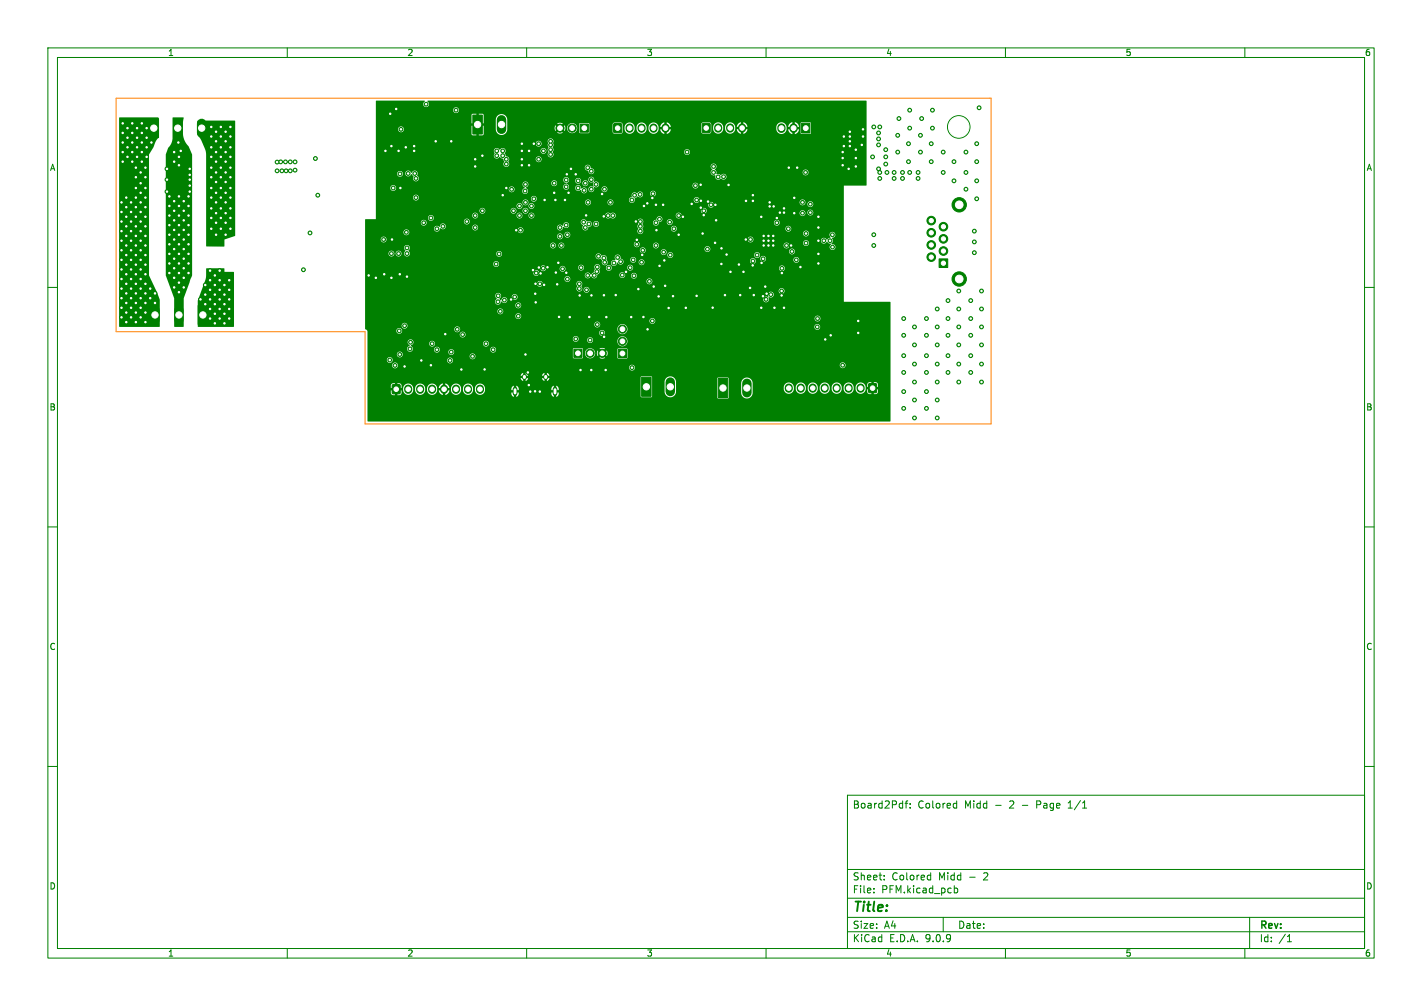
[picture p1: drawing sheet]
<svg xmlns="http://www.w3.org/2000/svg" width="297mm" height="210mm" viewBox="0 0 297 210" stroke-linecap="round" stroke-linejoin="round" font-family="sans-serif">
<defs><g id="words">
<text font-size="2.8" fill="#008000" x="178" y="190.9">Title:</text>
<g font-size="2.1" fill="#008000">
<text x="178" y="169">Board2Pdf:</text>
<text x="191.7" y="169">Colored</text>
<text x="201.5" y="169">Midd</text>
<text x="208" y="169">-</text>
<text x="211.1" y="169">2</text>
<text x="213.8" y="169">-</text>
<text x="217" y="169">Page</text>
<text x="223.8" y="169">1/1</text>
<text x="178" y="184">Sheet:</text>
<text x="186.2" y="184">Colored</text>
<text x="196.1" y="184">Midd</text>
<text x="202.5" y="184">-</text>
<text x="205.7" y="184">2</text>
<text x="178" y="186.7">File:</text>
<text x="184.1" y="186.7">PFM.kicad_pcb</text>
<text x="178" y="196.9">KiCad</text>
<text x="178" y="194.1">Size:</text>
<text x="184.7" y="194.1">A4</text>
<text x="185.7" y="196.9">E.D.A.</text>
<text x="193.3" y="196.9">9.0.9</text>
<text x="200" y="194.1">Date:</text>
<text x="263" y="194.3">Rev:</text>
<text x="263" y="196.9">Id:</text>
<text x="267.1" y="196.9">/1</text>
</g>
<g font-size="1.8" fill="#008000">
<text x="35" y="11.9">1</text>
<text x="85" y="11.9">2</text>
<text x="135" y="11.9">3</text>
<text x="185" y="11.9">4</text>
<text x="235" y="11.9">5</text>
<text x="285" y="11.9">6</text>
<text x="10.3" y="35.9">A</text>
<text x="285.4" y="35.9">A</text>
<text x="10.3" y="85.9">B</text>
<text x="285.3" y="85.9">B</text>
<text x="10.3" y="135.9">C</text>
<text x="285.3" y="135.9">C</text>
<text x="10.3" y="185.9">D</text>
<text x="285.3" y="185.9">D</text>
<text x="35" y="199.9">1</text>
<text x="85" y="199.9">2</text>
<text x="135" y="199.9">3</text>
<text x="185" y="199.9">4</text>
<text x="235" y="199.9">5</text>
<text x="285" y="199.9">6</text>
</g>
</g></defs>
<g fill="none" stroke="#008000" stroke-width=".21">
<path d="M10 10h277v190h-277zM12 12h273v186h-273zM60 10v2M110 10v2M160 10v2M210 10v2M260 10v2M10 60h2M285 60h2M10 110h2M285 110h2M10 160h2"/>
<path d="M177 166h108v32h-108zM189 167.7h.6M189.6 167.2l-.4 .2v1.3M190.1 168.6v.1M190.1 167.8v.1M199.4 167.7l.4 .1M199.8 167.2v1.5M199.8 168.6l-.4 .1M223.1 168.7h.9M223.4 167.4l-.3 .2M285 160h2M60 198v2"/>
<path d="M110 198v2M160 198v2M177 194.5h108M177 191.5h108M177 187.5h108M177 181.5h108M182.5 186.3v.1M182.5 185.5v.1M184.7 183.6v.1M184.7 182.8v.1M194 182.7l.4 .1M194.4 182.2v1.5"/>
<path d="M194.4 183.6l-.4 .1M197 191.5v3M199.3 184.9v1.5M199.3 185.5l.4-.1 .3 .3-.1 .6h-.6M210 198v2M260 198v2M261 191.5v6.5M268.9 196.6h.8M269 195.5l.3-.4v1.5"/>
</g>
<g fill="#008000" stroke="#008000" stroke-width=".21">
<path d="M98.8 24h1.9v4h-1.9z"/>
<path d="M128.2 25.8h1.6v1.9h-1.6z"/>
<path d="M134 78.8h2v3.9h-2z"/>
<path d="M119.9 72.9h1.7v1.7h-1.7z"/>
<path d="M150 79h2v4h-2z"/>
<path d="M31.1 24.8h2v3.9h-2z"/>
<path d="M82 80.3h1.5v1.9h-1.5z"/>
<path d="M167.4 25.7h1.8v2.1h-1.8z"/>
<path d="M41.4 63.8h2v3.9h-2z"/>
<path d="M129.1 72.9h1.7v1.7h-1.7z"/>
<path d="M121.2 25.9h1.7v1.7h-1.7z"/>
<path d="M196.1 54h1.8v1.8h-1.8z"/>
<path d="M181.5 80.1h1.5v1.8h-1.5z"/>
<path d="M146.7 25.8h1.6v1.8h-1.6z"/>
<circle cx="200.2" cy="26.5" r="2.35"/>
<circle cx="123.2" cy="73.7" r=".85"/>
<circle cx="125.8" cy="73.7" r=".85"/>
<circle cx="130" cy="71.2" r=".85"/>
<circle cx="130" cy="68.7" r=".85"/>
<circle cx="119.5" cy="26.7" r=".85"/>
<circle cx="117" cy="26.7" r=".85"/>
<circle cx="194.5" cy="53.7" r=".9"/>
<circle cx="197" cy="52.4" r=".9"/>
<circle cx="194.5" cy="51.1" r=".9"/>
<circle cx="197" cy="49.9" r=".9"/>
<circle cx="194.5" cy="48.6" r=".9"/>
<circle cx="197" cy="47.3" r=".9"/>
<circle cx="194.5" cy="46.1" r=".9"/>
<circle cx="200.3" cy="58.2" r="1.5"/>
<circle cx="200.3" cy="42.8" r="1.5"/>
<circle cx="85" cy="51.7" r=".4"/>
<circle cx="118.2" cy="39" r=".4"/>
<circle cx="139.9" cy="46.4" r=".4"/>
<circle cx="134.3" cy="52.3" r=".4"/>
<circle cx="109.7" cy="39.9" r=".4"/>
<circle cx="111" cy="45" r=".4"/>
<circle cx="118.5" cy="58.3" r=".4"/>
<circle cx="106.9" cy="39.5" r=".4"/>
<circle cx="133.7" cy="40.6" r=".4"/>
<circle cx="167.6" cy="42.3" r=".4"/>
<circle cx="108.5" cy="45" r=".4"/>
<circle cx="149" cy="36" r=".4"/>
<circle cx="85" cy="52.9" r=".4"/>
<circle cx="98.7" cy="74.4" r=".4"/>
<circle cx="115.7" cy="38.3" r=".4"/>
<circle cx="84.5" cy="68" r=".4"/>
<circle cx="109.8" cy="44" r=".4"/>
<circle cx="123" cy="46.7" r=".4"/>
<circle cx="85.2" cy="36.2" r=".4"/>
<circle cx="95.5" cy="68.7" r=".4"/>
<circle cx="122" cy="39.7" r=".4"/>
<circle cx="123.5" cy="39.5" r=".4"/>
<circle cx="83.5" cy="36.3" r=".4"/>
<circle cx="109.8" cy="38.5" r=".4"/>
<circle cx="138.6" cy="52.6" r=".4"/>
<circle cx="111" cy="43" r=".4"/>
<circle cx="150" cy="36.9" r=".4"/>
<circle cx="82.5" cy="76.3" r=".4"/>
<circle cx="118.3" cy="37.6" r=".4"/>
<circle cx="120.8" cy="37.8" r=".4"/>
<circle cx="124.5" cy="38.5" r=".4"/>
<circle cx="109.8" cy="42.3" r=".4"/>
<circle cx="83.4" cy="69.1" r=".4"/>
<circle cx="86.9" cy="37.3" r=".4"/>
<circle cx="132.4" cy="57.6" r=".4"/>
<circle cx="149" cy="34.8" r=".4"/>
<circle cx="86.6" cy="36.2" r=".4"/>
<circle cx="132" cy="76.8" r=".4"/>
<circle cx="108.5" cy="43" r=".4"/>
<circle cx="111.5" cy="41.5" r=".4"/>
<circle cx="140.8" cy="47.7" r=".4"/>
<circle cx="151.1" cy="36.9" r=".4"/>
<circle cx="81.4" cy="75.2" r=".4"/>
<circle cx="107.2" cy="44" r=".4"/>
<circle cx="156.7" cy="50" r=".4"/>
<circle cx="83.2" cy="52.9" r=".4"/>
<circle cx="123.5" cy="37.5" r=".4"/>
<circle cx="96.6" cy="69.8" r=".4"/>
<circle cx="120.8" cy="39.3" r=".4"/>
<circle cx="81.7" cy="52.9" r=".4"/>
<circle cx="89" cy="21.8" r=".4"/>
<circle cx="169.3" cy="42.6" r=".4"/>
<circle cx="122.2" cy="38.3" r=".4"/>
<circle cx="145.3" cy="38.7" r=".4"/>
<circle cx="159.4" cy="61.8" r=".4"/>
<circle cx="110.7" cy="81.8" r=".4"/>
<circle cx="99.2" cy="34.8" r=".4"/>
<circle cx="135.3" cy="68.7" r=".4"/>
<circle cx="106.7" cy="62.5" r=".4"/>
<circle cx="116.6" cy="54.9" r=".4"/>
<circle cx="177.5" cy="30.5" r=".4"/>
<circle cx="163.7" cy="43.5" r=".4"/>
<circle cx="155.8" cy="41.9" r=".4"/>
<circle cx="138.5" cy="42.7" r=".4"/>
<circle cx="81.7" cy="58" r=".4"/>
<circle cx="123.1" cy="66.2" r=".4"/>
<circle cx="161.5" cy="49.3" r=".4"/>
<circle cx="130.8" cy="56.7" r=".4"/>
<circle cx="107.8" cy="48.1" r=".4"/>
<circle cx="163.3" cy="57" r=".4"/>
<circle cx="105" cy="40.7" r=".4"/>
<circle cx="126.1" cy="45.2" r=".4"/>
<circle cx="81.8" cy="30.5" r=".4"/>
<circle cx="128.6" cy="61.6" r=".4"/>
<circle cx="109" cy="34.5" r=".4"/>
<circle cx="160.5" cy="50.3" r=".4"/>
<circle cx="150.7" cy="55.1" r=".4"/>
<circle cx="177.2" cy="35.3" r=".4"/>
<circle cx="148.8" cy="64.2" r=".4"/>
<circle cx="170.9" cy="50.3" r=".4"/>
<circle cx="170.9" cy="53" r=".4"/>
<circle cx="116.8" cy="66.2" r=".4"/>
<circle cx="111.8" cy="61.3" r=".4"/>
<circle cx="159.8" cy="59.8" r=".4"/>
<circle cx="149.4" cy="50.7" r=".4"/>
<circle cx="116" cy="41.7" r=".4"/>
<circle cx="133.3" cy="60.3" r=".4"/>
<circle cx="162.2" cy="45.5" r=".4"/>
<circle cx="170.9" cy="47.5" r=".4"/>
<circle cx="161.7" cy="64.3" r=".4"/>
<circle cx="135.2" cy="42.4" r=".4"/>
<circle cx="118" cy="41.7" r=".4"/>
<circle cx="156.7" cy="60.1" r=".4"/>
<circle cx="81.5" cy="23.8" r=".4"/>
<circle cx="157.3" cy="41.9" r=".4"/>
<circle cx="109" cy="31.5" r=".4"/>
<circle cx="122.4" cy="45" r=".4"/>
<circle cx="91" cy="29.5" r=".4"/>
<circle cx="126.6" cy="66.2" r=".4"/>
<circle cx="137" cy="42.7" r=".4"/>
<circle cx="110.5" cy="80.4" r=".4"/>
<circle cx="112.9" cy="57.1" r=".4"/>
<circle cx="123.5" cy="77.3" r=".4"/>
<circle cx="177.5" cy="29.5" r=".4"/>
<circle cx="160.5" cy="51.3" r=".4"/>
<circle cx="146.8" cy="48.7" r=".4"/>
<circle cx="86.5" cy="31.5" r=".4"/>
<circle cx="110.2" cy="77.8" r=".4"/>
<circle cx="110.5" cy="31.5" r=".4"/>
<circle cx="142.6" cy="45.3" r=".4"/>
<circle cx="111.8" cy="59.2" r=".4"/>
<circle cx="159.5" cy="50.3" r=".4"/>
<circle cx="112.7" cy="81.8" r=".4"/>
<circle cx="134.1" cy="53.2" r=".4"/>
<circle cx="155.8" cy="50" r=".4"/>
<circle cx="111.5" cy="30" r=".4"/>
<circle cx="167.2" cy="55.7" r=".4"/>
<circle cx="157.4" cy="61.6" r=".4"/>
<circle cx="160.7" cy="42.3" r=".4"/>
<circle cx="101.2" cy="77.1" r=".4"/>
<circle cx="176" cy="33" r=".4"/>
<circle cx="99.2" cy="33.3" r=".4"/>
<circle cx="160.5" cy="49.3" r=".4"/>
<circle cx="176.3" cy="30.5" r=".4"/>
<circle cx="138.7" cy="54.4" r=".4"/>
<circle cx="114.3" cy="55.8" r=".4"/>
<circle cx="146.3" cy="38.6" r=".4"/>
<circle cx="123.5" cy="61.7" r=".4"/>
<circle cx="159.5" cy="49.3" r=".4"/>
<circle cx="113.8" cy="41.7" r=".4"/>
<circle cx="157.2" cy="55.4" r=".4"/>
<circle cx="77" cy="57.5" r=".4"/>
<circle cx="111.8" cy="81.7" r=".4"/>
<circle cx="83.3" cy="31.5" r=".4"/>
<circle cx="150.7" cy="51.8" r=".4"/>
<circle cx="177.5" cy="28.5" r=".4"/>
<circle cx="147" cy="44.9" r=".4"/>
<circle cx="93" cy="69.7" r=".4"/>
<circle cx="163.2" cy="61.7" r=".4"/>
<circle cx="161.6" cy="43.1" r=".4"/>
<circle cx="161.5" cy="51.3" r=".4"/>
<circle cx="137.1" cy="48.1" r=".4"/>
<circle cx="111.9" cy="63.1" r=".4"/>
<circle cx="131.8" cy="66.2" r=".4"/>
<circle cx="176" cy="31.8" r=".4"/>
<circle cx="126.5" cy="77.3" r=".4"/>
<circle cx="84.5" cy="76.5" r=".4"/>
<circle cx="85" cy="57.7" r=".4"/>
<circle cx="152.2" cy="38.6" r=".4"/>
<circle cx="119" cy="66.2" r=".4"/>
<circle cx="178.7" cy="31.3" r=".4"/>
<circle cx="96.4" cy="77.1" r=".4"/>
<circle cx="173.5" cy="70" r=".4"/>
<circle cx="109" cy="33.3" r=".4"/>
<circle cx="163.7" cy="44.4" r=".4"/>
<circle cx="94.2" cy="29.5" r=".4"/>
<circle cx="140.6" cy="61.8" r=".4"/>
<circle cx="134.5" cy="43" r=".4"/>
<circle cx="180.3" cy="27" r=".4"/>
<circle cx="90" cy="76.3" r=".4"/>
<circle cx="170.9" cy="45.3" r=".4"/>
<circle cx="126.1" cy="61.6" r=".4"/>
<circle cx="113.6" cy="59.5" r=".4"/>
<circle cx="160.1" cy="61.3" r=".4"/>
<circle cx="83.6" cy="39.3" r=".4"/>
<circle cx="125.8" cy="40.5" r=".4"/>
<circle cx="159.1" cy="54.9" r=".4"/>
<circle cx="170.9" cy="55" r=".4"/>
<circle cx="121.2" cy="77.3" r=".4"/>
<circle cx="136.2" cy="41.3" r=".4"/>
<circle cx="179.3" cy="69.5" r=".4"/>
<circle cx="166.5" cy="35" r=".4"/>
<circle cx="88" cy="75.3" r=".4"/>
<circle cx="139.7" cy="64.3" r=".4"/>
<circle cx="165.9" cy="41.3" r=".4"/>
<circle cx="83.5" cy="57.3" r=".4"/>
<circle cx="120.2" cy="36.4" r=".4"/>
<circle cx="134.4" cy="66.2" r=".4"/>
<circle cx="121.1" cy="61.7" r=".4"/>
<circle cx="81.9" cy="50" r=".4"/>
<circle cx="162.9" cy="44.4" r=".4"/>
<circle cx="84.8" cy="30.8" r=".4"/>
<circle cx="159.5" cy="51.3" r=".4"/>
<circle cx="161.5" cy="50.3" r=".4"/>
<circle cx="151.4" cy="61.6" r=".4"/>
<circle cx="115.7" cy="40.3" r=".4"/>
<circle cx="178.7" cy="33" r=".4"/>
<circle cx="110.5" cy="34.5" r=".4"/>
<circle cx="143.2" cy="64.3" r=".4"/>
<circle cx="155.3" cy="56.7" r=".4"/>
<circle cx="112.5" cy="55.8" r=".4"/>
<circle cx="159" cy="45.3" r=".4"/>
<circle cx="154.6" cy="61.6" r=".4"/>
<circle cx="146.4" cy="41.9" r=".4"/>
<circle cx="152.6" cy="56.7" r=".4"/>
<circle cx="176.3" cy="28.5" r=".4"/>
<circle cx="137.6" cy="61.9" r=".4"/>
<circle cx="116.1" cy="56.9" r=".4"/>
<circle cx="145.5" cy="61.8" r=".4"/>
<circle cx="137.8" cy="55.5" r=".4"/>
<circle cx="160.7" cy="43.1" r=".4"/>
<circle cx="146.4" cy="43.3" r=".4"/>
<circle cx="118.4" cy="36.4" r=".4"/>
<circle cx="109.8" cy="74" r=".4"/>
<circle cx="100.8" cy="32.5" r=".4"/>
<circle cx="172.4" cy="70.9" r=".4"/>
<circle cx="147.9" cy="42.1" r=".4"/>
<circle cx="163.7" cy="64.3" r=".4"/>
<circle cx="132.8" cy="46.2" r=".4"/>
<circle cx="151.8" cy="53.1" r=".4"/>
<circle cx="154.3" cy="55.2" r=".4"/>
<circle cx="178.7" cy="34.8" r=".4"/>
<circle cx="180" cy="30.3" r=".4"/>
<circle cx="80.3" cy="57.3" r=".4"/>
<circle cx="164.7" cy="35" r=".4"/>
<circle cx="136.5" cy="59.8" r=".4"/>
<circle cx="116.4" cy="59.4" r=".4"/>
<circle cx="176" cy="34.5" r=".4"/>
<circle cx="165.9" cy="44.5" r=".4"/>
<circle cx="118.3" cy="56.9" r=".4"/>
<circle cx="157.3" cy="40.7" r=".4"/>
<circle cx="149.6" cy="46" r=".4"/>
<circle cx="177.5" cy="27.5" r=".4"/>
<circle cx="78.5" cy="58" r=".4"/>
<circle cx="149.4" cy="42.8" r=".4"/>
<circle cx="86.5" cy="30.5" r=".4"/>
<circle cx="159" cy="64.3" r=".4"/>
<circle cx="105.8" cy="39.3" r=".4"/>
<circle cx="165.2" cy="51.3" r=".4"/>
<circle cx="80.5" cy="31.5" r=".4"/>
<circle cx="179.2" cy="67" r=".4"/>
<circle cx="126.2" cy="70.3" r=".4"/>
<circle cx="109" cy="30" r=".4"/>
<circle cx="138.9" cy="59.7" r=".4"/>
<circle cx="111.3" cy="56.4" r=".4"/>
<circle cx="119.2" cy="35.3" r=".4"/>
<circle cx="180.3" cy="28.5" r=".4"/>
<circle cx="141.7" cy="49" r=".4"/>
<circle cx="133" cy="50.1" r=".4"/>
<circle cx="118.7" cy="40.3" r=".4"/>
<circle cx="82.8" cy="22.8" r=".4"/>
<circle cx="144.5" cy="42.6" r=".4"/>
<circle cx="133.7" cy="47.3" r=".4"/>
<circle cx="122.8" cy="42.3" r=".4"/>
<circle cx="117.5" cy="56.1" r=".4"/>
<circle cx="159.4" cy="54" r=".4"/>
<circle cx="137" cy="51.3" r=".4"/>
<circle cx="170.7" cy="68.3" r=".4"/>
<circle cx="170.7" cy="66.5" r=".4"/>
<circle cx="202.8" cy="62.7" r=".4"/>
<circle cx="188.5" cy="37.3" r=".4"/>
<circle cx="185.3" cy="36" r=".4"/>
<circle cx="188.7" cy="74.3" r=".4"/>
<circle cx="205" cy="79.8" r=".4"/>
<circle cx="193.5" cy="74.3" r=".4"/>
<circle cx="198" cy="77.8" r=".4"/>
<circle cx="193.5" cy="81.8" r=".4"/>
<circle cx="200.3" cy="68.3" r=".4"/>
<circle cx="192.2" cy="28.3" r=".4"/>
<circle cx="183.5" cy="29" r=".4"/>
<circle cx="191" cy="68.3" r=".4"/>
<circle cx="201.8" cy="39.5" r=".4"/>
<circle cx="188.7" cy="70" r=".4"/>
<circle cx="195.7" cy="64.5" r=".4"/>
<circle cx="192.5" cy="24.8" r=".4"/>
<circle cx="190" cy="26.8" r=".4"/>
<circle cx="183.7" cy="26.5" r=".4"/>
<circle cx="197" cy="36" r=".4"/>
<circle cx="188.5" cy="36" r=".4"/>
<circle cx="205" cy="76" r=".4"/>
<circle cx="193.5" cy="66.5" r=".4"/>
<circle cx="198" cy="62.7" r=".4"/>
<circle cx="185" cy="32.8" r=".4"/>
<circle cx="205" cy="68.3" r=".4"/>
<circle cx="204" cy="30" r=".4"/>
<circle cx="200.3" cy="60.7" r=".4"/>
<circle cx="191" cy="76" r=".4"/>
<circle cx="191.7" cy="37.3" r=".4"/>
<circle cx="204.5" cy="22.5" r=".4"/>
<circle cx="195.7" cy="83.5" r=".4"/>
<circle cx="187.5" cy="31.8" r=".4"/>
<circle cx="191" cy="79.8" r=".4"/>
<circle cx="198" cy="66.5" r=".4"/>
<circle cx="193.5" cy="77.8" r=".4"/>
<circle cx="200.2" cy="76" r=".4"/>
<circle cx="205" cy="60.7" r=".4"/>
<circle cx="194.5" cy="33.8" r=".4"/>
<circle cx="191" cy="87.3" r=".4"/>
<circle cx="202.8" cy="66.5" r=".4"/>
<circle cx="183.7" cy="37.3" r=".4"/>
<circle cx="198" cy="70" r=".4"/>
<circle cx="204" cy="37.8" r=".4"/>
<circle cx="183.7" cy="36" r=".4"/>
<circle cx="201.8" cy="36" r=".4"/>
<circle cx="185" cy="31.3" r=".4"/>
<circle cx="189.7" cy="33.8" r=".4"/>
<circle cx="200.2" cy="72" r=".4"/>
<circle cx="203.5" cy="52.7" r=".4"/>
<circle cx="195.7" cy="76" r=".4"/>
<circle cx="197" cy="31.8" r=".4"/>
<circle cx="194.5" cy="30" r=".4"/>
<circle cx="205" cy="64.5" r=".4"/>
<circle cx="183.5" cy="35.3" r=".4"/>
<circle cx="187.5" cy="28.3" r=".4"/>
<circle cx="183.5" cy="27.8" r=".4"/>
<circle cx="202.8" cy="77.8" r=".4"/>
<circle cx="191.7" cy="36" r=".4"/>
<circle cx="205" cy="72" r=".4"/>
<circle cx="200.3" cy="64.5" r=".4"/>
<circle cx="203.5" cy="48.3" r=".4"/>
<circle cx="182.3" cy="32.8" r=".4"/>
<circle cx="191" cy="72" r=".4"/>
<circle cx="195.7" cy="79.8" r=".4"/>
<circle cx="190" cy="36" r=".4"/>
<circle cx="199.3" cy="37.8" r=".4"/>
<circle cx="183.5" cy="30.3" r=".4"/>
<circle cx="203.5" cy="50.5" r=".4"/>
<circle cx="189.7" cy="30" r=".4"/>
<circle cx="188.7" cy="81.8" r=".4"/>
<circle cx="195.7" cy="72" r=".4"/>
<circle cx="194.7" cy="26.8" r=".4"/>
<circle cx="192.3" cy="31.8" r=".4"/>
<circle cx="195.7" cy="87.3" r=".4"/>
<circle cx="204" cy="41.5" r=".4"/>
<circle cx="186.7" cy="37.3" r=".4"/>
<circle cx="193.5" cy="70" r=".4"/>
<circle cx="188.7" cy="77.8" r=".4"/>
<circle cx="191" cy="83.5" r=".4"/>
<circle cx="204" cy="33.8" r=".4"/>
<circle cx="199.3" cy="33.8" r=".4"/>
<circle cx="202.8" cy="74.3" r=".4"/>
<circle cx="200.2" cy="79.8" r=".4"/>
<circle cx="182.5" cy="26.5" r=".4"/>
<circle cx="190" cy="23" r=".4"/>
<circle cx="198" cy="74.3" r=".4"/>
<circle cx="202.8" cy="70" r=".4"/>
<circle cx="186.7" cy="36" r=".4"/>
<circle cx="201.8" cy="31.8" r=".4"/>
<circle cx="187.7" cy="24.8" r=".4"/>
<circle cx="188.7" cy="66.5" r=".4"/>
<circle cx="193.5" cy="85.3" r=".4"/>
<circle cx="185" cy="34.3" r=".4"/>
<circle cx="188.7" cy="85.3" r=".4"/>
<circle cx="194.7" cy="23" r=".4"/>
<circle cx="195.7" cy="68.3" r=".4"/>
<circle cx="164.7" cy="47.7" r=".4"/>
<circle cx="168.3" cy="50.7" r=".4"/>
<circle cx="166.3" cy="54.3" r=".4"/>
<circle cx="165.4" cy="52.5" r=".4"/>
<circle cx="168.3" cy="48.7" r=".4"/>
<circle cx="172.1" cy="50.3" r=".4"/>
<circle cx="173.4" cy="50.3" r=".4"/>
<circle cx="173.9" cy="51.6" r=".4"/>
<circle cx="164.3" cy="51.3" r=".4"/>
<circle cx="162.3" cy="46.5" r=".4"/>
<circle cx="167.6" cy="44.5" r=".4"/>
<circle cx="169.3" cy="44.4" r=".4"/>
<circle cx="173.9" cy="49" r=".4"/>
<circle cx="65.9" cy="33.1" r=".4"/>
<circle cx="66.4" cy="40.7" r=".4"/>
<circle cx="57.9" cy="33.8" r=".4"/>
<circle cx="60.6" cy="33.8" r=".4"/>
<circle cx="61.6" cy="33.8" r=".4"/>
<circle cx="59.6" cy="33.8" r=".4"/>
<circle cx="58.6" cy="33.8" r=".4"/>
<circle cx="105.7" cy="33.3" r=".4"/>
<circle cx="103.8" cy="31.5" r=".4"/>
<circle cx="105" cy="31.5" r=".4"/>
<circle cx="105" cy="32.5" r=".4"/>
<circle cx="103.8" cy="32.5" r=".4"/>
<circle cx="105.7" cy="34.3" r=".4"/>
<circle cx="115" cy="29.5" r=".4"/>
<circle cx="112.5" cy="30" r=".4"/>
<circle cx="115" cy="31.3" r=".4"/>
<circle cx="95.2" cy="23" r=".4"/>
<circle cx="115" cy="30.3" r=".4"/>
<circle cx="115" cy="32.3" r=".4"/>
<circle cx="113.5" cy="31.5" r=".4"/>
<circle cx="112.5" cy="33.3" r=".4"/>
<circle cx="41.9" cy="62.5" r=".4"/>
<circle cx="42.9" cy="61.5" r=".4"/>
<circle cx="43.9" cy="64.5" r=".4"/>
<circle cx="42.9" cy="59.5" r=".4"/>
<circle cx="64.7" cy="48.6" r=".4"/>
<circle cx="46.9" cy="61.5" r=".4"/>
<circle cx="47.9" cy="66.5" r=".4"/>
<circle cx="43.9" cy="60.5" r=".4"/>
<circle cx="45.9" cy="64.5" r=".4"/>
<circle cx="47.9" cy="62.5" r=".4"/>
<circle cx="63.4" cy="56.3" r=".4"/>
<circle cx="45.9" cy="62.5" r=".4"/>
<circle cx="42.9" cy="63.5" r=".4"/>
<circle cx="44.9" cy="65.5" r=".4"/>
<circle cx="44.9" cy="61.5" r=".4"/>
<circle cx="47.9" cy="60.5" r=".4"/>
<circle cx="46.9" cy="63.5" r=".4"/>
<circle cx="47.9" cy="64.5" r=".4"/>
<circle cx="45.9" cy="66.5" r=".4"/>
<circle cx="47.9" cy="58.5" r=".4"/>
<circle cx="45.9" cy="60.5" r=".4"/>
<circle cx="43.9" cy="56.5" r=".4"/>
<circle cx="44.9" cy="57.5" r=".4"/>
<circle cx="46.9" cy="67.5" r=".4"/>
<circle cx="44.9" cy="63.5" r=".4"/>
<circle cx="43.9" cy="66.5" r=".4"/>
<circle cx="45.9" cy="58.5" r=".4"/>
<circle cx="45.9" cy="56.5" r=".4"/>
<circle cx="43.9" cy="58.5" r=".4"/>
<circle cx="46.9" cy="59.5" r=".4"/>
<circle cx="44.9" cy="67.5" r=".4"/>
<circle cx="46.9" cy="65.5" r=".4"/>
<circle cx="44.9" cy="59.5" r=".4"/>
<circle cx="43.9" cy="62.5" r=".4"/>
<circle cx="58.9" cy="35.7" r=".4"/>
<circle cx="60.6" cy="35.7" r=".4"/>
<circle cx="57.9" cy="35.7" r=".4"/>
<circle cx="61.6" cy="35.5" r=".4"/>
<circle cx="59.7" cy="35.7" r=".4"/>
<circle cx="136.4" cy="40.4" r=".4"/>
<circle cx="168.3" cy="36" r=".4"/>
<circle cx="132.5" cy="40.8" r=".4"/>
<circle cx="143.5" cy="31.8" r=".4"/>
<circle cx="94" cy="75.3" r=".4"/>
<circle cx="91.2" cy="73" r=".4"/>
<circle cx="90.2" cy="71.8" r=".4"/>
<circle cx="85.8" cy="71.4" r=".4"/>
<circle cx="85.6" cy="72.8" r=".4"/>
<circle cx="83.5" cy="74" r=".4"/>
<circle cx="117.2" cy="51.3" r=".4"/>
<circle cx="103.6" cy="55.1" r=".4"/>
<circle cx="115.5" cy="51.3" r=".4"/>
<circle cx="103" cy="73" r=".4"/>
<circle cx="122.8" cy="57.5" r=".4"/>
<circle cx="121" cy="59.3" r=".4"/>
<circle cx="83.8" cy="27" r=".4"/>
<circle cx="158.1" cy="53.2" r=".4"/>
<circle cx="140" cy="53.3" r=".4"/>
<circle cx="163.3" cy="60.7" r=".4"/>
<circle cx="113.5" cy="56" r=".4"/>
<circle cx="161" cy="61.5" r=".4"/>
<circle cx="112.8" cy="59.3" r=".4"/>
<circle cx="157.3" cy="54.5" r=".4"/>
<circle cx="148.5" cy="42.7" r=".4"/>
<circle cx="112" cy="57" r=".4"/>
<circle cx="160" cy="62.5" r=".4"/>
<circle cx="126.3" cy="54.8" r=".4"/>
<circle cx="104" cy="63" r=".4"/>
<circle cx="108.2" cy="63.7" r=".4"/>
<circle cx="124.7" cy="56.7" r=".4"/>
<circle cx="104.5" cy="65" r=".4"/>
<circle cx="124.8" cy="55.7" r=".4"/>
<circle cx="101.5" cy="71.8" r=".4"/>
<circle cx="94.2" cy="73.5" r=".4"/>
<circle cx="108.2" cy="66" r=".4"/>
<circle cx="124.1" cy="57.5" r=".4"/>
<circle cx="127.2" cy="55.9" r=".4"/>
<circle cx="105.3" cy="62.7" r=".4"/>
<circle cx="104.1" cy="61.7" r=".4"/>
<circle cx="125" cy="53.5" r=".4"/>
<circle cx="136.2" cy="67" r=".4"/>
<circle cx="124.8" cy="67.7" r=".4"/>
<circle cx="38.4" cy="54" r=".4"/>
<circle cx="35.4" cy="53" r=".4"/>
<circle cx="37.7" cy="31.5" r=".4"/>
<circle cx="39.4" cy="47" r=".4"/>
<circle cx="36.4" cy="31.8" r=".4"/>
<circle cx="35.4" cy="47" r=".4"/>
<circle cx="38.4" cy="50" r=".4"/>
<circle cx="37.4" cy="43" r=".4"/>
<circle cx="39.4" cy="57" r=".4"/>
<circle cx="36.4" cy="54" r=".4"/>
<circle cx="37.4" cy="45" r=".4"/>
<circle cx="39.6" cy="35.3" r=".4"/>
<circle cx="36.4" cy="48" r=".4"/>
<circle cx="37.4" cy="34.5" r=".4"/>
<circle cx="39.4" cy="51" r=".4"/>
<circle cx="39.4" cy="41" r=".4"/>
<circle cx="34.9" cy="37.5" r=".4"/>
<circle cx="38.4" cy="42" r=".4"/>
<circle cx="37.4" cy="57" r=".4"/>
<circle cx="38.4" cy="44" r=".4"/>
<circle cx="37.4" cy="32.8" r=".4"/>
<circle cx="38.4" cy="60" r=".4"/>
<circle cx="39.4" cy="53" r=".4"/>
<circle cx="36.4" cy="50" r=".4"/>
<circle cx="38.4" cy="52" r=".4"/>
<circle cx="39.4" cy="49" r=".4"/>
<circle cx="38.4" cy="58" r=".4"/>
<circle cx="37.4" cy="53" r=".4"/>
<circle cx="38.4" cy="46" r=".4"/>
<circle cx="36.4" cy="44" r=".4"/>
<circle cx="34.9" cy="35.3" r=".4"/>
<circle cx="34.9" cy="40" r=".4"/>
<circle cx="35.4" cy="41" r=".4"/>
<circle cx="37.3" cy="29.8" r=".4"/>
<circle cx="38.4" cy="56" r=".4"/>
<circle cx="39.6" cy="37.5" r=".4"/>
<circle cx="37.4" cy="55" r=".4"/>
<circle cx="37.4" cy="51" r=".4"/>
<circle cx="35.4" cy="51" r=".4"/>
<circle cx="39.4" cy="45" r=".4"/>
<circle cx="36.4" cy="58" r=".4"/>
<circle cx="37.4" cy="47" r=".4"/>
<circle cx="39.6" cy="40" r=".4"/>
<circle cx="36.4" cy="52" r=".4"/>
<circle cx="39.4" cy="43" r=".4"/>
<circle cx="38.4" cy="48" r=".4"/>
<circle cx="37.4" cy="59" r=".4"/>
<circle cx="36.4" cy="60" r=".4"/>
<circle cx="35.4" cy="43" r=".4"/>
<circle cx="36.4" cy="46" r=".4"/>
<circle cx="36.4" cy="56" r=".4"/>
<circle cx="37.4" cy="41" r=".4"/>
<circle cx="37.4" cy="61" r=".4"/>
<circle cx="39.4" cy="55" r=".4"/>
<circle cx="35.4" cy="49" r=".4"/>
<circle cx="36.4" cy="33.8" r=".4"/>
<circle cx="36.4" cy="42" r=".4"/>
<circle cx="39.6" cy="36.5" r=".4"/>
<circle cx="35.4" cy="55" r=".4"/>
<circle cx="35.4" cy="57" r=".4"/>
<circle cx="37.4" cy="49" r=".4"/>
<circle cx="35.4" cy="45" r=".4"/>
<circle cx="39.6" cy="38.7" r=".4"/>
<circle cx="46.1" cy="30.8" r=".4"/>
<circle cx="46.1" cy="45.5" r=".4"/>
<circle cx="48.1" cy="37" r=".4"/>
<circle cx="46.1" cy="41.3" r=".4"/>
<circle cx="44.1" cy="32.8" r=".4"/>
<circle cx="47.1" cy="46.5" r=".4"/>
<circle cx="46.1" cy="32.8" r=".4"/>
<circle cx="47.1" cy="44.5" r=".4"/>
<circle cx="44.1" cy="39.3" r=".4"/>
<circle cx="46.1" cy="39.3" r=".4"/>
<circle cx="44.1" cy="28.5" r=".4"/>
<circle cx="44.1" cy="37" r=".4"/>
<circle cx="45.1" cy="44.5" r=".4"/>
<circle cx="46.1" cy="28.5" r=".4"/>
<circle cx="44.1" cy="43.5" r=".4"/>
<circle cx="45.1" cy="49" r=".4"/>
<circle cx="45.1" cy="40.3" r=".4"/>
<circle cx="47.1" cy="38" r=".4"/>
<circle cx="46.1" cy="26.5" r=".4"/>
<circle cx="48.1" cy="39.3" r=".4"/>
<circle cx="48.1" cy="45.5" r=".4"/>
<circle cx="48.1" cy="32.8" r=".4"/>
<circle cx="44.1" cy="41.3" r=".4"/>
<circle cx="48.1" cy="47.7" r=".4"/>
<circle cx="44.1" cy="26.5" r=".4"/>
<circle cx="47.1" cy="36" r=".4"/>
<circle cx="45.1" cy="36" r=".4"/>
<circle cx="47.1" cy="29.5" r=".4"/>
<circle cx="44.1" cy="30.8" r=".4"/>
<circle cx="46.1" cy="37" r=".4"/>
<circle cx="48.1" cy="26.5" r=".4"/>
<circle cx="44.1" cy="47.7" r=".4"/>
<circle cx="48.1" cy="41.3" r=".4"/>
<circle cx="47.1" cy="33.8" r=".4"/>
<circle cx="47.1" cy="49" r=".4"/>
<circle cx="48.1" cy="35" r=".4"/>
<circle cx="47.1" cy="27.5" r=".4"/>
<circle cx="48.1" cy="43.5" r=".4"/>
<circle cx="47.1" cy="42.3" r=".4"/>
<circle cx="48.1" cy="28.5" r=".4"/>
<circle cx="45.1" cy="46.5" r=".4"/>
<circle cx="46.1" cy="47.7" r=".4"/>
<circle cx="45.1" cy="29.5" r=".4"/>
<circle cx="47.1" cy="40.3" r=".4"/>
<circle cx="45.1" cy="42.3" r=".4"/>
<circle cx="44.1" cy="35" r=".4"/>
<circle cx="48.1" cy="30.8" r=".4"/>
<circle cx="45.1" cy="27.5" r=".4"/>
<circle cx="45.1" cy="31.8" r=".4"/>
<circle cx="46.1" cy="43.5" r=".4"/>
<circle cx="45.1" cy="33.8" r=".4"/>
<circle cx="45.1" cy="38" r=".4"/>
<circle cx="44.1" cy="45.5" r=".4"/>
<circle cx="46.1" cy="35" r=".4"/>
<circle cx="47.1" cy="31.8" r=".4"/>
<circle cx="25.4" cy="66.3" r=".4"/>
<circle cx="30.4" cy="59.3" r=".4"/>
<circle cx="30.4" cy="39.3" r=".4"/>
<circle cx="26.6" cy="30.8" r=".4"/>
<circle cx="32.4" cy="61.3" r=".4"/>
<circle cx="27.4" cy="52.3" r=".4"/>
<circle cx="25.4" cy="50.3" r=".4"/>
<circle cx="28.4" cy="41.3" r=".4"/>
<circle cx="28.4" cy="37" r=".4"/>
<circle cx="28.4" cy="63.3" r=".4"/>
<circle cx="31.4" cy="60.3" r=".4"/>
<circle cx="25.4" cy="48.3" r=".4"/>
<circle cx="28.4" cy="67.3" r=".4"/>
<circle cx="25.6" cy="27.8" r=".4"/>
<circle cx="28.4" cy="59.3" r=".4"/>
<circle cx="27.6" cy="25.8" r=".4"/>
<circle cx="25.4" cy="54.2" r=".4"/>
<circle cx="28.6" cy="26.8" r=".4"/>
<circle cx="28.4" cy="53.3" r=".4"/>
<circle cx="25.4" cy="44.3" r=".4"/>
<circle cx="27.4" cy="50.3" r=".4"/>
<circle cx="29.4" cy="48.3" r=".4"/>
<circle cx="26.4" cy="45.3" r=".4"/>
<circle cx="30.4" cy="63.3" r=".4"/>
<circle cx="27.6" cy="27.8" r=".4"/>
<circle cx="27.4" cy="66.3" r=".4"/>
<circle cx="25.4" cy="56.2" r=".4"/>
<circle cx="29.4" cy="62.3" r=".4"/>
<circle cx="25.4" cy="42.3" r=".4"/>
<circle cx="29.4" cy="66.3" r=".4"/>
<circle cx="28.6" cy="28.8" r=".4"/>
<circle cx="25.4" cy="64.3" r=".4"/>
<circle cx="31.6" cy="29.8" r=".4"/>
<circle cx="26.4" cy="59.3" r=".4"/>
<circle cx="27.4" cy="48.3" r=".4"/>
<circle cx="28.4" cy="39.3" r=".4"/>
<circle cx="29.4" cy="40.3" r=".4"/>
<circle cx="29.4" cy="54.2" r=".4"/>
<circle cx="26.4" cy="67.3" r=".4"/>
<circle cx="27.4" cy="54.2" r=".4"/>
<circle cx="25.4" cy="52.3" r=".4"/>
<circle cx="25.6" cy="33.8" r=".4"/>
<circle cx="32.4" cy="63.3" r=".4"/>
<circle cx="29.4" cy="52.3" r=".4"/>
<circle cx="27.4" cy="42.3" r=".4"/>
<circle cx="27.4" cy="56.2" r=".4"/>
<circle cx="30.4" cy="41.3" r=".4"/>
<circle cx="28.4" cy="45.3" r=".4"/>
<circle cx="28.4" cy="65.3" r=".4"/>
<circle cx="29.4" cy="60.3" r=".4"/>
<circle cx="25.4" cy="58.3" r=".4"/>
<circle cx="26.4" cy="63.3" r=".4"/>
<circle cx="26.4" cy="61.3" r=".4"/>
<circle cx="25.4" cy="60.3" r=".4"/>
<circle cx="30.6" cy="30.8" r=".4"/>
<circle cx="29.4" cy="64.3" r=".4"/>
<circle cx="30.4" cy="45.3" r=".4"/>
<circle cx="31.4" cy="62.3" r=".4"/>
<circle cx="29.4" cy="46.3" r=".4"/>
<circle cx="26.4" cy="49.3" r=".4"/>
<circle cx="29.6" cy="25.8" r=".4"/>
<circle cx="30.4" cy="65.3" r=".4"/>
<circle cx="26.4" cy="51.3" r=".4"/>
<circle cx="29.6" cy="31.8" r=".4"/>
<circle cx="29.4" cy="38.3" r=".4"/>
<circle cx="28.4" cy="47.3" r=".4"/>
<circle cx="27.4" cy="44.3" r=".4"/>
<circle cx="29.4" cy="36" r=".4"/>
<circle cx="28.4" cy="35" r=".4"/>
<circle cx="26.4" cy="53.3" r=".4"/>
<circle cx="30.6" cy="32.8" r=".4"/>
<circle cx="26.4" cy="65.3" r=".4"/>
<circle cx="30.4" cy="53.3" r=".4"/>
<circle cx="29.4" cy="50.3" r=".4"/>
<circle cx="27.4" cy="64.3" r=".4"/>
<circle cx="29.6" cy="33.8" r=".4"/>
<circle cx="30.4" cy="43.3" r=".4"/>
<circle cx="29.6" cy="29.8" r=".4"/>
<circle cx="30.4" cy="57.3" r=".4"/>
<circle cx="30.6" cy="28.8" r=".4"/>
<circle cx="29.4" cy="42.3" r=".4"/>
<circle cx="30.4" cy="55.2" r=".4"/>
<circle cx="28.6" cy="30.8" r=".4"/>
<circle cx="28.4" cy="49.3" r=".4"/>
<circle cx="26.4" cy="47.3" r=".4"/>
<circle cx="27.4" cy="58.3" r=".4"/>
<circle cx="28.4" cy="57.3" r=".4"/>
<circle cx="27.6" cy="31.8" r=".4"/>
<circle cx="30.4" cy="67.3" r=".4"/>
<circle cx="27.4" cy="62.3" r=".4"/>
<circle cx="29.4" cy="58.3" r=".4"/>
<circle cx="30.4" cy="47.3" r=".4"/>
<circle cx="30.4" cy="61.3" r=".4"/>
<circle cx="28.4" cy="61.3" r=".4"/>
<circle cx="28.4" cy="51.3" r=".4"/>
<circle cx="28.4" cy="55.2" r=".4"/>
<circle cx="27.4" cy="46.3" r=".4"/>
<circle cx="25.6" cy="29.8" r=".4"/>
<circle cx="26.6" cy="32.8" r=".4"/>
<circle cx="25.6" cy="31.8" r=".4"/>
<circle cx="27.6" cy="29.8" r=".4"/>
<circle cx="29.6" cy="27.8" r=".4"/>
<circle cx="26.4" cy="55.2" r=".4"/>
<circle cx="25.4" cy="62.3" r=".4"/>
<circle cx="30.4" cy="35" r=".4"/>
<circle cx="25.4" cy="46.3" r=".4"/>
<circle cx="30.4" cy="49.3" r=".4"/>
<circle cx="30.4" cy="51.3" r=".4"/>
<circle cx="25.6" cy="25.8" r=".4"/>
<circle cx="28.6" cy="32.8" r=".4"/>
<circle cx="30.4" cy="37" r=".4"/>
<circle cx="26.4" cy="41.3" r=".4"/>
<circle cx="29.4" cy="44.3" r=".4"/>
<circle cx="30.6" cy="26.8" r=".4"/>
<circle cx="26.6" cy="28.8" r=".4"/>
<circle cx="29.4" cy="56.2" r=".4"/>
<circle cx="26.6" cy="26.8" r=".4"/>
<circle cx="26.4" cy="57.3" r=".4"/>
<circle cx="26.4" cy="43.3" r=".4"/>
<circle cx="27.6" cy="33.8" r=".4"/>
<circle cx="28.4" cy="43.3" r=".4"/>
<circle cx="27.4" cy="60.3" r=".4"/>
<circle cx="123.2" cy="71" r=".4"/>
<circle cx="121.4" cy="55.9" r=".4"/>
<circle cx="120.2" cy="70.8" r=".4"/>
<circle cx="121" cy="60.3" r=".4"/>
<circle cx="123.5" cy="35.7" r=".4"/>
<circle cx="121.9" cy="46.4" r=".4"/>
<circle cx="122.2" cy="47.5" r=".4"/>
<circle cx="122.8" cy="35" r=".4"/>
<circle cx="130" cy="57.4" r=".4"/>
<circle cx="131.6" cy="55.9" r=".4"/>
<circle cx="128.2" cy="54.9" r=".4"/>
<circle cx="129" cy="53.7" r=".4"/>
<circle cx="122.5" cy="60.5" r=".4"/>
<circle cx="129.6" cy="54.6" r=".4"/>
<circle cx="92.5" cy="47.3" r=".4"/>
<circle cx="97.5" cy="46.3" r=".4"/>
<circle cx="118.5" cy="49" r=".4"/>
<circle cx="117" cy="49.3" r=".4"/>
<circle cx="99.2" cy="47.5" r=".4"/>
<circle cx="88.5" cy="46.5" r=".4"/>
<circle cx="176" cy="76.3" r=".4"/>
<circle cx="132.2" cy="54.2" r=".4"/>
<circle cx="135.6" cy="58.7" r=".4"/>
<circle cx="90" cy="45.5" r=".4"/>
<circle cx="118.2" cy="47" r=".4"/>
<circle cx="100.7" cy="44" r=".4"/>
<circle cx="91.2" cy="47.7" r=".4"/>
<circle cx="117" cy="47.5" r=".4"/>
<circle cx="99.2" cy="45" r=".4"/>
<circle cx="134" cy="54.7" r=".4"/>
<circle cx="133.7" cy="48.3" r=".4"/>
<circle cx="182.5" cy="49" r=".4"/>
<circle cx="182.5" cy="51.3" r=".4"/>
<circle cx="132" cy="41.8" r=".4"/>
<circle cx="127.5" cy="42.3" r=".4"/>
<circle cx="86.9" cy="41.3" r=".4"/>
<circle cx="82.1" cy="39.3" r=".4"/>
<circle cx="84.9" cy="48.5" r=".4"/>
<circle cx="126.1" cy="53.9" r=".4"/>
<circle cx="104.2" cy="53" r=".4"/>
<circle cx="80.1" cy="50" r=".4"/>
<circle cx="133" cy="51" r=".4"/>
<circle cx="145.5" cy="41.7" r=".4"/>
<circle cx="163.3" cy="56" r=".4"/>
<circle cx="141.7" cy="45" r=".4"/>
<circle cx="124.5" cy="46.7" r=".4"/>
<circle cx="133.7" cy="46.3" r=".4"/>
<circle cx="147" cy="44" r=".4"/>
<circle cx="137" cy="46.5" r=".4"/>
<circle cx="147.7" cy="52" r=".4"/>
<circle cx="137.7" cy="45.7" r=".4"/>
<circle cx="128" cy="45" r=".4"/>
<circle cx="108.7" cy="48.1" r=".4"/>
<circle cx="127" cy="45" r=".4"/>
<circle cx="107.5" cy="62" r=".4"/>
<circle cx="125.8" cy="69.5" r=".4"/>
<circle cx="126.2" cy="39.5" r=".4"/>
</g>
<path d="M37.1 25.8v1.9M42.1 25.8v1.9M104.7 25v2M32.4 64.8v1.9M37.4 64.8v1.9M140 79.8v1.9M156 80v2" fill="none" stroke="#008000" stroke-width="2"/>
<g fill="none" stroke="#008000" stroke-width="1.7">
<path d="M131.5 26.6v.3M134 26.6v.3M136.5 26.6v.3M139 26.6v.3M150 26.6v.3M152.5 26.6v.3M155 26.6v.3M163.2 26.6v.3M165.7 26.6v.3M85.2 81.1v.3M87.7 81.1v.3M90.2 81.1v.3"/>
<path d="M92.7 81.1v.3M95.2 81.1v.3M97.8 81.1v.3M100.2 81.1v.3M164.7 80.9v.3M167.2 80.9v.3M169.8 80.9v.3M172.2 80.9v.3M174.7 80.9v.3M177.2 80.9v.3M179.8 80.9v.3"/>
</g>
<path d="M107.6 81.2v.9M115.9 81.2v.9" fill="none" stroke="#008000" stroke-width="1"/>
<path d="M109.5 78.6v.2M114 78.6v.2" fill="none" stroke="#008000" stroke-width="1.1"/>
<g fill="#008000">
<path d="M36.1 24.6h2.3l-.2 1v2.3a4 4 0 0 0 1.2 2.7l.7 1.7v25.2l-1.7 4.8v5.8l-.1 .2-1.9-.1v-5.9l-1.8-4.8v-25.2l.5-1.4a3 3 0 0 0 .9-2.1z"/>
<path d="M24.9 24.6l8.1-.1 .1 .1v4.1l-.6 .9-.4 1.1-1 1.6v25.2l2.3 5.1v5.5l-.1 .2h-8.3l-.1-.2z"/>
<path d="M41.3 25.2h7.7l.1 .1v23.9l-2.2 .8v1.4l-.1 .1h-3.6l-.1-.2-.1-19.3-.9-2.6-.9-1.4-.1-2.3z"/>
<path d="M43.1 56.1l3.7-.1 .1 .8h2l-.1 11.4h-7.5v-5.4l1.6-4.4z"/>
<path d="M78.5 21.1l10.1-.1 .2 .1a.64 .64 0 0 0-.3 1 .64 .64 0 0 0 1.1 0 .64 .64 0 0 0-.4-1l.2-.1h91.5l.1 17.6-.1 .2h-4.6v24.2l9.7 .1-.1 24.9h-109l-.1-.1v-4.9h73l.2 .2h2l.2-.2v-3.1h2.6v2.4a1.2 1.2 0 0 0 1.3 .9 1.2 1.2 0 0 0 1.1-1.1v-1.3h6.5a1.1 1.1 0 0 0 1 1.4 1.1 1.1 0 0 0 1.1-1.4h.4v.5a1.08 1.08 0 0 0 1.3 .9 1.08 1.08 0 0 0 .8-1.4h.4v.5a1.08 1.08 0 0 0 1.3 .9 1.08 1.08 0 0 0 .8-1.4h.4v.5a1.08 1.08 0 0 0 1.3 .9 1.08 1.08 0 0 0 .8-1.4h.4v.5a1.08 1.08 0 0 0 1.3 .9 1.08 1.08 0 0 0 .8-1.4h.4v.5a1.08 1.08 0 0 0 1.3 .9 1.08 1.08 0 0 0 .8-1.4h.4v.5a1.12 1.12 0 0 0 1.6 .8 1.12 1.12 0 0 0 .3-1.8h.5v.5h.7v.5h-.7v.6l.3 .3 .6 .1v-.9h.5v.9h.5l.3-.3 .1-.7h-.7v-.5h.7v-.6l-.3-.4h-.6v.8h-.5v-.8h-.6l-.3 .5-.5-.1a1.06 1.06 0 0 0-1.2-.3 1.06 1.06 0 0 0-.7 .9h-.4v-.2a1.06 1.06 0 0 0-1.2-.8 1.06 1.06 0 0 0-.9 1h-.4v-.2a1.06 1.06 0 0 0-1.2-.8 1.06 1.06 0 0 0-.9 1h-.4v-.2a1.06 1.06 0 0 0-1.2-.8 1.06 1.06 0 0 0-.9 1h-.4v-.2a1.06 1.06 0 0 0-1.2-.8 1.06 1.06 0 0 0-.9 1h-.4v-.2a1.06 1.06 0 0 0-1.2-.8 1.06 1.06 0 0 0-.9 1h-.4v-.2a1.06 1.06 0 0 0-1.2-.8 1.06 1.06 0 0 0-.9 1h-6.5v-.9a1.2 1.2 0 0 0-1.2-1.1 1.2 1.2 0 0 0-1.2 1.1h-2.6l-.1-1.1h-2.2l-.1 .2v4h-73v-2.5h4.8v.5h.7v.5h-.7l.1 .7 .4 .3h.4v-.8h.5v.8l.6-.1 .3-.3v-.6h-.7v-.5h1a1.1 1.1 0 0 0 1 1.4 1.1 1.1 0 0 0 1.1-1.4h.4v.5a1.08 1.08 0 0 0 1.3 .9 1.08 1.08 0 0 0 .8-1.4h.4v.5a1.08 1.08 0 0 0 1.3 .9 1.08 1.08 0 0 0 .8-1.4h1v.5h-.7a1.12 1.12 0 0 0 .9 1v-.8h.5v.8a1.12 1.12 0 0 0 .9-1h-.7v-.5h1v.5a1.08 1.08 0 0 0 1.3 .9 1.08 1.08 0 0 0 .8-1.4h.4v.5a1.08 1.08 0 0 0 1.3 .9 1.08 1.08 0 0 0 .8-1.4h.4v.5a1.06 1.06 0 0 0 1.7 .7h5.9l.2 .4 .3 .3v-.7l.2 .1 .3-.1v.7l.4-.3 .1-.4h6.9l.1 .4 .4 .3v-.7l.2 .1 .3-.1v.7l.2-.1h17.4l.2 .1h2l.2-.1v-3.1h2.6v2.3a1.2 1.2 0 0 0 1.3 .9 1.2 1.2 0 0 0 1.1-1.1v-2.3a1.2 1.2 0 0 0-1.3-.9 1.2 1.2 0 0 0-1.1 1.1h-2.6l-.1-1.1h-2.2l-.1 .1v4.1h-17.4l.3-.4v-.5h-.5v-.5h.5v-.2l-.2-.5-.3-.2v.7l-.2-.2-.3 .2v-.7l-.5 .4v.5h.4v.5h-.4v.3h-6.9v-.3h-.4v-.5h.4v-.2l-.1-.5-.4-.2v.7l-.2-.2-.3 .2v-.7l-.4 .4-.1 .5h.5v.5h-.5v.3h-5.9a1.13 1.13 0 0 0 .1-1.9 1.13 1.13 0 0 0-1.8 .7h-.4v-.2a1.06 1.06 0 0 0-1.2-.7 1.06 1.06 0 0 0-.9 .9h-.4v-.2a1.06 1.06 0 0 0-1.2-.7 1.06 1.06 0 0 0-.9 .9h-1h.7l-.1-.1a1.12 1.12 0 0 0-.8-.9v.8h-.5v-.8a1.12 1.12 0 0 0-.9 1h-.3v-.2a1.06 1.06 0 0 0-1.2-.7 1.06 1.06 0 0 0-.9 .9h-.4v-.2a1.06 1.06 0 0 0-1.2-.7 1.06 1.06 0 0 0-.9 .9h-.4v-.2a1.06 1.06 0 0 0-1.2-.7 1.06 1.06 0 0 0-.9 .9h-1h.7l-.1-.7-.4-.3h-.4v.8h-.5v-.8l-.6 .1-.3 .4h-4.8v-2.1h32.4v.5h-.5l.2 .4 .4 .2v-.5l.2 .1 .3-.1v.5l.4-.3 .1-.3h-.5v-.5h3.9v.5h-.5l.1 .3 .4 .3v-.5l.2 .1 .3-.1v.5l.4-.2 .2-.4h-.5v-.5h.5l-.2-.3-.4-.3v.6l-.2-.1-.3 .1v-.6l-.3 .3-.2 .3h-2.9l-.2-.3-.3-.3v.6l-.2-.1-.3 .1v-.6l-.4 .3-.2 .3h-31.9v-2.2h5.1v.2a.61 .61 0 0 0 .4 .5 .61 .61 0 0 0 .7-.2h48.4v.1a.61 .61 0 0 0 1 .4 .61 .61 0 0 0-.2-1h43.2v.1a.61 .61 0 0 0 .9 .5 .61 .61 0 0 0 0-1.1 .61 .61 0 0 0-.9 .5l-43.5-.1-.3 .2-.2 .4h-48.4a.61 .61 0 0 0-.3-1 .61 .61 0 0 0-.8 .5h-5.1v-1.1h4v.1a.61 .61 0 0 0 .6 .6 .61 .61 0 0 0 .6-.6h11.4v.1a.61 .61 0 0 0 .9 .5 .61 .61 0 0 0 0-1.1 .61 .61 0 0 0-.9 .5l-11.4-.1a.61 .61 0 0 0-.6-.6 .61 .61 0 0 0-.6 .6h-4v-1.2h6.1v.2a.61 .61 0 0 0 .5 .5 .61 .61 0 0 0 .6-.3h14.1v.2a.61 .61 0 0 0 .5 .5 .61 .61 0 0 0 .7-.4h20.4l.1 .2h1.8l.2-.2v-1h.4v.3a1.06 1.06 0 0 0 1.1 .9 1.06 1.06 0 0 0 1-1.1h.4l.1 .6 .5-.4 .4 .3-.5 .5a1.12 1.12 0 0 0 1.2 0h2.5l.2 .1h1.8l.2-.1-.1-1.8-.1-.2-1.9 .1-.1 1.9h-2.6l-.4-.5 .4-.3 .4 .4a1.12 1.12 0 0 0 0-1.1l-.4 .4-.4-.3 .5-.5a1.12 1.12 0 0 0-1.2 0l.5 .5-.4 .3-.5-.4-.1 .5h-.4a1.06 1.06 0 0 0-1-1 1.06 1.06 0 0 0-1.1 .9h-.4l-.2-.9h-1.8l-.1 .2v1.7h-20.4v-.1a.61 .61 0 0 0-.5-.7 .61 .61 0 0 0-.7 .5l-14-.1a.61 .61 0 0 0-.4-.8 .61 .61 0 0 0-.8 .5h-6.1v-1.2h8.2v.2a.61 .61 0 0 0 .6 .5 .61 .61 0 0 0 .6-.5h4.4v.2a.6 .6 0 0 0 .5 .5 .6 .6 0 0 0 .6-.2h1.9v.2a.61 .61 0 0 0 1 .4 .61 .61 0 0 0-.2-1.1h8v.2a.61 .61 0 0 0 .9 .4 .61 .61 0 0 0 0-1 .61 .61 0 0 0-.9 .4h-8.2l-.4 .2-.2 .3h-1.9a.61 .61 0 0 0-.2-.9 .61 .61 0 0 0-.9 .4h-4.4v-.3l-.4-.5 .5-.4h3.3v.1a.61 .61 0 0 0 .7 .6 .61 .61 0 0 0 .6-.7h10v.1a.61 .61 0 0 0 .9 .5 .61 .61 0 0 0 0-1.1 .61 .61 0 0 0-.9 .5h-10l-.1-.2a.61 .61 0 0 0-.6-.4 .61 .61 0 0 0-.6 .6h-3.3l.1-.2a.63 .63 0 0 0-.6-.6 .63 .63 0 0 0-.7 .5 .63 .63 0 0 0 .5 .7l-.5 .4-.1 .2h-8.2v-2h42.8a.61 .61 0 0 0 .5 .6 .61 .61 0 0 0 .7-.4h1.8v.2a.61 .61 0 0 0 .6 .5 .61 .61 0 0 0 .6-.5h5.1v.3a1.06 1.06 0 0 0 1.7 .7 1.06 1.06 0 0 0 0-1.7 1.06 1.06 0 0 0-1.7 .7h-5a.61 .61 0 0 0-.6-.7 .61 .61 0 0 0-.7 .5l-1.7-.1a.61 .61 0 0 0-.6-.7 .61 .61 0 0 0-.7 .6h-42.8v-.9h19.2v.1a.61 .61 0 0 0 .9 .5 .61 .61 0 0 0 .2-1h28v.2a.61 .61 0 0 0 1 .4 .61 .61 0 0 0 0-1 .61 .61 0 0 0-1 .4h-28.1a.61 .61 0 0 0-1 .4h-19.2l-.1-.8h6.1a.61 .61 0 0 0 .8 .7 .61 .61 0 0 0 .2-1h11.1v.1a.61 .61 0 0 0 .7 .5 .61 .61 0 0 0 .5-.7h32.8v.2a1.06 1.06 0 0 0 1.4 .9 1.06 1.06 0 0 0 .6-1.5h39.2v.1a.61 .61 0 0 0 .9 .5 .61 .61 0 0 0 0-1.1 .61 .61 0 0 0-.9 .5h-39.2l-.1-.2a1.06 1.06 0 0 0-1.1-.3 1.06 1.06 0 0 0-.8 .9l-32.8-.1a.61 .61 0 0 0-.7-.4 .61 .61 0 0 0-.5 .6l-11.1-.1a.61 .61 0 0 0-1 .4h-6.1l-.4-.3-.1-.8h7.7v.2a.61 .61 0 0 0 .8 .5 .61 .61 0 0 0 .3-.9h39.1v.1a.61 .61 0 0 0 1 .5 .61 .61 0 0 0 0-1.1 .61 .61 0 0 0-1 .5l-39.1-.1a.61 .61 0 0 0-.7-.2 .61 .61 0 0 0-.4 .5h-7.7v-1h59.4v.2a.61 .61 0 0 0 1 .4 .61 .61 0 0 0-.2-1.1h33.7v.2a.61 .61 0 0 0 1 .4 .61 .61 0 0 0 0-1 .61 .61 0 0 0-1 .4h-33.9l-.4 .2-.2 .3h-59.4v-1h31.4v.2a.61 .61 0 0 0 1 .4 .61 .61 0 0 0 0-1 .61 .61 0 0 0-1 .4h-31.4v-1h27.7v.2a.61 .61 0 0 0 .9 .4 .61 .61 0 0 0 0-1 .61 .61 0 0 0-.9 .4h-27.7v-1.2h31.4v.1a.61 .61 0 0 0 1 .5 .61 .61 0 0 0 0-1.1 .61 .61 0 0 0-1 .5h-31.4v-.8h27.2v.2a.65 .65 0 0 0 .7 .5 .65 .65 0 0 0 .6-.7 .66 .66 0 0 0 .9 .3 .66 .66 0 0 0 .2-.9 .67 .67 0 0 0-.7-.2 .67 .67 0 0 0-.4 .6l-.4-.3 .3-.5h2.3a.61 .61 0 0 0 .3 .6 .61 .61 0 0 0 .7-.1h51.5v.2a.64 .64 0 0 0 .9 .4 .64 .64 0 0 0 .2-.9l.1-.1a.61 .61 0 0 0 1-.5 .61 .61 0 0 0-.8-.6 .61 .61 0 0 0-.3 1l-.2 .1a.6 .6 0 0 0-.9 .4h-51.4a.61 .61 0 0 0-.3-1 .61 .61 0 0 0-.8 .5l-2.2-.1a.63 .63 0 0 0-1-.5 .63 .63 0 0 0 .1 1.1l-.4 .5h-27.2v-3.7h35.9a.61 .61 0 0 0 .6 .7 .61 .61 0 0 0 .7-.7h7v.1a.55 .55 0 0 1 0 .9 .61 .61 0 0 0 .5 .6 .61 .61 0 0 0 .7-.4h.3v.2a.61 .61 0 0 0 .6 .5 .61 .61 0 0 0 .6-.4h39.5v.1a.61 .61 0 0 0 1 .5 .61 .61 0 0 0 0-1.1 .61 .61 0 0 0-1 .5l-39.5-.1a.61 .61 0 0 0-.5-.7 .61 .61 0 0 0-.7 .5h-.3v-.4a.43 .43 0 0 1 0-.7l-.1-.4-.4-.2h13.9v.1a.61 .61 0 0 0 1 .5 .61 .61 0 0 0 0-1.1 .61 .61 0 0 0-1 .5l-14.1-.1-.4 .3-.1 .3h-7l-.1-.2a.61 .61 0 0 0-.6-.4 .61 .61 0 0 0-.6 .6h-35.9v-1h41.7v.1a.61 .61 0 0 0 .9 .5 .61 .61 0 0 0 0-1.1 .61 .61 0 0 0-.9 .5h-41.7v-1.3h35.2v.2a.6 .6 0 0 0 .4 .5 .6 .6 0 0 0 .6-.2h9.7v.2a.65 .65 0 0 0 .7 .5 .65 .65 0 0 0 .6-.5 .67 .67 0 0 0 .8 .5 .67 .67 0 0 0 .5-.8h4.7v.2a.61 .61 0 0 0 .6 .5 .61 .61 0 0 0 .6-.5h1.2v.1a.61 .61 0 0 0 .9 .5 .61 .61 0 0 0 0-1 .61 .61 0 0 0-.9 .4h-1.2v-.2a.61 .61 0 0 0-.6-.5 .61 .61 0 0 0-.6 .5h-4.7a.8 .8 0 0 0 .5-1.1l.1-.3h1.3a.61 .61 0 0 0 .6 .6 .61 .61 0 0 0 .5-.7h3.3v.2a.61 .61 0 0 0 .6 .5 .61 .61 0 0 0 .6-.6h30.5v.2a.61 .61 0 0 0 .9 .4 .61 .61 0 0 0 0-1 .61 .61 0 0 0-.9 .4h-30.5v-.1a.61 .61 0 0 0-.6-.5 .61 .61 0 0 0-.6 .5l-3.3-.1a.61 .61 0 0 0-.6-.4 .61 .61 0 0 0-.5 .6l-1.2-.1a.64 .64 0 0 0-.9-.6 .64 .64 0 0 0-.3 1l-.1 .3a1.06 1.06 0 0 1-.8 .8 .61 .61 0 0 0-.6-.4 .61 .61 0 0 0-.6 .5h-9.6a.61 .61 0 0 0-.3-1 .61 .61 0 0 0-.8 .5h-35.2v-1h36.6v.2a.61 .61 0 0 0 .7 .5 .61 .61 0 0 0 .6-.6h2.8v.2a.61 .61 0 0 0 .8 .5 .61 .61 0 0 0 .3-.9h2.8v.2a.61 .61 0 0 0 .9 .4 .61 .61 0 0 0 0-1 .61 .61 0 0 0-.9 .4l-2.8-.1a.61 .61 0 0 0-.7-.2 .61 .61 0 0 0-.4 .5h-2.8v-.1a.61 .61 0 0 0-.6-.5 .61 .61 0 0 0-.7 .5h-36.6v-.9h26.8v.2a.61 .61 0 0 0 1 .4 .61 .61 0 0 0 0-1 .61 .61 0 0 0-1 .4h-26.8v-2.1h4.9v.1a.61 .61 0 0 0 .7 .5 .61 .61 0 0 0 .6-.6h.2v.1a.61 .61 0 0 0 1 .5 .61 .61 0 0 0 0-1.1 .61 .61 0 0 0-1 .5h-.2l-.1-.2a.61 .61 0 0 0-.6-.4 .61 .61 0 0 0-.6 .6h-4.9v-1.2h8.2l.3 .7a.62 .62 0 0 0 0 1 .62 .62 0 0 0 .9-.5h18v.2a.6 .6 0 0 0 .5 .5 .6 .6 0 0 0 .6-.2h19.7v.2a.71 .71 0 0 0 1.1 .4l.2 .3a.64 .64 0 0 0 .3 1 .64 .64 0 0 0 .9-.5h.7v.2a.65 .65 0 0 0 .7 .5 .65 .65 0 0 0 .6-.7l.2 .1a.61 .61 0 0 0 .9 .2 .61 .61 0 0 0 0-.9h1.6v.1a.6 .6 0 0 0 .5 .5 .6 .6 0 0 0 .6-.1h.7v.1a.61 .61 0 0 0 .8 .5 .61 .61 0 0 0 .3-.9h22.1v.2a.61 .61 0 0 0 1 .4 .61 .61 0 0 0-.1-1.1h1.3v.2a.61 .61 0 0 0 .5 .5 .61 .61 0 0 0 .7-.4h5.7v.1a.61 .61 0 0 0 .9 .5 .61 .61 0 0 0 0-1.1 .61 .61 0 0 0-.9 .5l-5.7-.1a.61 .61 0 0 0-.5-.7 .61 .61 0 0 0-.7 .5h-1.3a.61 .61 0 0 0-.9 .5h-22.1a.61 .61 0 0 0-.7-.2 .61 .61 0 0 0-.4 .5l-.7-.1a.61 .61 0 0 0-.2-.9 .61 .61 0 0 0-.9 .5l-1.6-.1a.44 .44 0 0 1-.4-.6 .64 .64 0 0 0-1-.2 .64 .64 0 0 0 0 1h-.2a.62 .62 0 0 0-.8 .5h-.7l-.2-.6a.68 .68 0 0 0-.2-.8 .68 .68 0 0 0-.9 0v-.1a.61 .61 0 0 0-.7-.4 .61 .61 0 0 0-.5 .5h-19.7a.61 .61 0 0 0-.2-1 .61 .61 0 0 0-.9 .5h-18l-.3-.6 .1-.1h48.2v.1a.6 .6 0 0 0 .5 .5 .6 .6 0 0 0 .7-.2h3.2v.1a.6 .6 0 0 0 .9 .5h.5v.1a.61 .61 0 0 0 .7 .6 .61 .61 0 0 0 .5-.7h16.9v.1a.61 .61 0 0 0 1 .5 .61 .61 0 0 0 0-1.1 .61 .61 0 0 0-1 .5h-16.9v-.2a.61 .61 0 0 0-.7-.4 .61 .61 0 0 0-.5 .6l-.4-.1a.61 .61 0 0 0-.1-1 .61 .61 0 0 0-.9 .5h-3.2v-.7h12.3v.2a.6 .6 0 0 0 .5 .5 .6 .6 0 0 0 .6-.2h16.6v.2a.61 .61 0 0 0 .9 .4 .61 .61 0 0 0 0-1 .61 .61 0 0 0-.9 .4h-16.6a.61 .61 0 0 0-.2-1 .61 .61 0 0 0-.9 .5h-12.4a.61 .61 0 0 0-.6-.2 .61 .61 0 0 0-.5 .5l-48.1-.1a.6 .6 0 0 0-.3-.9h29.7v.1a.61 .61 0 0 0 .7 .6 .61 .61 0 0 0 .5-.7h.5v.1a.61 .61 0 0 0 .9 .5 .61 .61 0 0 0 .3-.9h14.6v.2a.61 .61 0 0 0 .6 .5 .61 .61 0 0 0 .6-.4h2.8v.1a.61 .61 0 0 0 .7 .6 .61 .61 0 0 0 .5-.7h26.1v.1a.61 .61 0 0 0 1 .4 .61 .61 0 0 0-.3-1h3.3v.1a.61 .61 0 0 0 1 .4 .61 .61 0 0 0-.2-1h3v.1a.67 .67 0 0 0 .6 .6 .67 .67 0 0 0 .6-.4l.9 .5a.61 .61 0 0 0-.3 .9 .61 .61 0 0 0 1 .1 .61 .61 0 0 0-.2-1h-.4v-.2a.71 .71 0 0 0 .1-1.1 .65 .65 0 0 0 .7-.8 .65 .65 0 0 0-1-.4 .65 .65 0 0 0 0 1.1l-.5 .2a.28 .28 0 0 1-.3 .2 .28 .28 0 0 1-.3-.2 .61 .61 0 0 0-.9 .4l-3.2-.1-.4 .3-.2 .3h-3.3a.6 .6 0 0 0-.7 .5h-26.1v-.2a.61 .61 0 0 0-.7-.4 .61 .61 0 0 0-.5 .6l-2.8-.1a.61 .61 0 0 0-.5-.7 .61 .61 0 0 0-.7 .5h-14.7a.61 .61 0 0 0-.6-.2 .61 .61 0 0 0-.5 .5h-.5v-.2a.61 .61 0 0 0-.7-.4 .61 .61 0 0 0-.5 .6l-30-.1-.4 .3-.1 .3h-8.2v-1.8h3.3a.61 .61 0 0 0 .8 .7 .61 .61 0 0 0 .3-1 .61 .61 0 0 0-1 .2l-.1 .1h-3.3v-.6h40.2a.6 .6 0 0 0 .7 .6h39v.2a.61 .61 0 0 0 1 .4 .61 .61 0 0 0 0-1 .61 .61 0 0 0-1 .4h-38.9a.6 .6 0 0 0 .2-1h.5v.2a.61 .61 0 0 0 .9 .4 .61 .61 0 0 0 0-1 .61 .61 0 0 0-.9 .4h-.6a.61 .61 0 0 0-.9 .4h-40.2v-.9h8.1v.2a.61 .61 0 0 0 .9 .4 .61 .61 0 0 0 0-1 .61 .61 0 0 0-.9 .4h-8.1v-.7h14.4v.1a.65 .65 0 0 0 .8 .5 .65 .65 0 0 0 .5-.7l.2 .1a.6 .6 0 0 0 1-.3h5.5v.2a.61 .61 0 0 0 1 .4h8.5v.1a.61 .61 0 0 0 .6 .6 .61 .61 0 0 0 .6-.5h23.8v.1a.6 .6 0 0 0 .5 .5 .6 .6 0 0 0 .6-.1h33.5v.1a.61 .61 0 0 0 1 .5 .61 .61 0 0 0 0-1.1 .61 .61 0 0 0-1 .5h-33.5l.1-.4-.1-.6h5.9v.1a.61 .61 0 0 0 .7 .6 .61 .61 0 0 0 .6-.7h22.6v.1a.61 .61 0 0 0 1 .5 .61 .61 0 0 0 0-1.1 .61 .61 0 0 0-1 .5h-22.6l-.1-.2a.61 .61 0 0 0-.6-.4 .61 .61 0 0 0-.6 .6h-5.9l.2-.5-.2-.5 .1-.3h2.1a.64 .64 0 0 0 .7 .7 .64 .64 0 0 0 .6-.7l1.6-.1v.2a.61 .61 0 0 0 .6 .5 .61 .61 0 0 0 .6-.6h21.1v.2a.61 .61 0 0 0 1 .4 .61 .61 0 0 0 0-1 .61 .61 0 0 0-1 .4h-21.1v-.1a.61 .61 0 0 0-.6-.5 .61 .61 0 0 0-.6 .5h-1.3l.1-.1a.63 .63 0 0 0-.2-1 .63 .63 0 0 0-.8 .7 .63 .63 0 0 0-.7 .5l-2-.1a.63 .63 0 0 0-.9-.6 .63 .63 0 0 0-.2 1.1v.1a.64 .64 0 0 0 0 .8l-.2 .5-23.8-.1a.61 .61 0 0 0-.5-.6 .61 .61 0 0 0-.7 .5h-8.5l.3-.6h16.5v.2a.65 .65 0 0 0 .7 .5 .65 .65 0 0 0 .5-.7 .64 .64 0 0 0 .9 .2 .64 .64 0 0 0 .3-.8 .64 .64 0 0 0-.8-.4l-.2 .2-.2 .5h-.2a.61 .61 0 0 0-.6-.2 .61 .61 0 0 0-.4 .5h-16.5l-.1-.1a.61 .61 0 0 0-.6-.4 .61 .61 0 0 0-.6 .5l-5.5-.1a.64 .64 0 0 0-.7-.6 .64 .64 0 0 0-.6 .7l-.1-.1a.6 .6 0 0 0-.6-.1 .6 .6 0 0 0-.5 .5h-14.4v-1.3h11.7v.2a.61 .61 0 0 0 .8 .5 .61 .61 0 0 0 .3-.9h7.9v.1a.61 .61 0 0 0 .6 .6 .61 .61 0 0 0 .6-.6h23.2l.1 .4 .4 .3a.65 .65 0 0 0 .3 1.1 .65 .65 0 0 0 .8-.7 .62 .62 0 0 0 .7-.7h.3v.1a.61 .61 0 0 0 .9 .5 .61 .61 0 0 0 0-1.1 .61 .61 0 0 0-.9 .5h-.3v-.2a.78 .78 0 0 0-1.1-.3 .61 .61 0 0 0-.7-.4 .61 .61 0 0 0-.5 .5h-23.2v-.1a.61 .61 0 0 0-.6-.6 .61 .61 0 0 0-.6 .6l-7.9-.1a.61 .61 0 0 0-.7-.2 .61 .61 0 0 0-.4 .5h-11.7v-.5l.2-.1h2.1v-.4h10.9a.61 .61 0 0 0 .5 .7 .61 .61 0 0 0 .7-.5 .61 .61 0 0 0-.4-.7h8.4v.2a.61 .61 0 0 0 .7 .5 .61 .61 0 0 0 .6-.7h8v.2a.61 .61 0 0 0 .7 .5 .61 .61 0 0 0 .5-.7h1.3v.2a.61 .61 0 0 0 .7 .5 .61 .61 0 0 0 .5-.7h14.8v.2a.76 .76 0 0 0 1.2 .3 .61 .61 0 0 0 .7 .1 .61 .61 0 0 0 .3-.6h12.5v.2a.61 .61 0 0 0 1 .4 .61 .61 0 0 0 0-1 .61 .61 0 0 0-1 .4h-12.5v-.1a.79 .79 0 0 0-1.2-.2 .6 .6 0 0 0-.6-.2 .6 .6 0 0 0-.4 .5h-14.8v-.1a.61 .61 0 0 0-.7-.4 .61 .61 0 0 0-.5 .5h-1.3v-.1a.61 .61 0 0 0-.7-.4 .61 .61 0 0 0-.5 .5h-8l-.1-.1a.61 .61 0 0 0-.6-.4 .61 .61 0 0 0-.6 .5h-8.7l-.3 .1-.2 .4h-10.9v-1.5h21.6v.2a.61 .61 0 0 0 .7 .5 .61 .61 0 0 0 .6-.7h5.2v.2a.61 .61 0 0 0 .7 .5 .61 .61 0 0 0 .6-.7h1.2v.2a.61 .61 0 0 0 .7 .5 .61 .61 0 0 0 .6-.7h36v.2a.6 .6 0 0 0 .4 .5 .6 .6 0 0 0 .6-.2h19.6v.2a.61 .61 0 0 0 .8 .5 .61 .61 0 0 0 .4-.8h.4v.2a.61 .61 0 0 0 1 .4 .61 .61 0 0 0 0-1 .61 .61 0 0 0-1 .4h-.4a.61 .61 0 0 0-.7-.4 .61 .61 0 0 0-.5 .5h-19.5a.61 .61 0 0 0-.3-1 .61 .61 0 0 0-.8 .5h-36l-.1-.1a.61 .61 0 0 0-.6-.4 .61 .61 0 0 0-.6 .5h-1.2l-.1-.1a.61 .61 0 0 0-.6-.4 .61 .61 0 0 0-.6 .5h-5.2l-.1-.1a.61 .61 0 0 0-.6-.4 .61 .61 0 0 0-.6 .5h-21.6v-1h29.4v.2a.61 .61 0 0 0 .7 .5 .61 .61 0 0 0 .5-.7h1.3v.2a.61 .61 0 0 0 .9 .4 .61 .61 0 0 0 0-1 .61 .61 0 0 0-.9 .4h-1.3v-.1a.61 .61 0 0 0-.7-.4 .61 .61 0 0 0-.5 .5h-29.4v-.7h30.6v.1a.61 .61 0 0 0 .7 .6 .61 .61 0 0 0 .6-.7h11.8v.1a.61 .61 0 0 0 .7 .6 .61 .61 0 0 0 .5-.7h3.5v.1a.6 .6 0 0 0 .4 .5 .6 .6 0 0 0 .6-.1h20v.1a.61 .61 0 0 0 1 .4 .61 .61 0 0 0-.2-1h18.3v.1a.61 .61 0 0 0 .5 .5 .61 .61 0 0 0 .6-.3h.5v.2a.61 .61 0 0 0 1 .4 .61 .61 0 0 0 0-1 .61 .61 0 0 0-1 .4h-.4a.61 .61 0 0 0-.4-.8 .61 .61 0 0 0-.8 .5l-18.6-.1-.3 .2-.2 .4-19.9-.1a.6 .6 0 0 0-.3-.9h3.7v.1a.61 .61 0 0 0 .7 .6 .61 .61 0 0 0 .5-.7h12.3v.1a.61 .61 0 0 0 .9 .5 .61 .61 0 0 0 0-1.1 .61 .61 0 0 0-.9 .5h-12.3v-.3l.3-.2a.38 .38 0 0 1 .3-.2 .38 .38 0 0 1 .4 .2 .61 .61 0 0 0 .7-.9h1.5v.2a.61 .61 0 0 0 .9 .4 .61 .61 0 0 0 0-1 .61 .61 0 0 0-.9 .4h-1.6a.68 .68 0 0 0-1.2 .1 .68 .68 0 0 0-.8-.1 .68 .68 0 0 0-.3 .8l-.3 .2-.2 .4-4-.1-.4 .3-.1 .3h-3.5a.61 .61 0 0 0-.6-.6 .61 .61 0 0 0-.6 .6h-11.8l-.1-.2a.61 .61 0 0 0-.6-.4 .61 .61 0 0 0-.6 .6h-30.6v-1h7.8v.1a.61 .61 0 0 0 .5 .6 .61 .61 0 0 0 .7-.5h23.4v.2a.61 .61 0 0 0 .9 .4 .61 .61 0 0 0 0-1 .61 .61 0 0 0-.9 .4l-23.4-.1a.61 .61 0 0 0-.5-.7 .61 .61 0 0 0-.7 .6h-7.8v-2h3v.1a.61 .61 0 0 0 .6 .6 .61 .61 0 0 0 .6-.5h23.6v.2a.61 .61 0 0 0 .5 .5 .61 .61 0 0 0 .6-.3h1.7v.2a.61 .61 0 0 0 .9 .4 .61 .61 0 0 0-.1-1.1l-.1-.1 .4-.3h7.4a.61 .61 0 0 0 .5 .7 .61 .61 0 0 0 .7-.4h1.3v.1a.68 .68 0 0 0 .5 .5 .68 .68 0 0 0 .7-.2 .62 .62 0 0 0 .6 .8 .62 .62 0 0 0 .6-.7 .62 .62 0 0 0-.7-.5l-.4 .2a.65 .65 0 0 0-.5-.7 .65 .65 0 0 0-.8 .5h-1.3l-.1-.6-.4-.3 .6-.6h1.2v.1a.6 .6 0 0 0 .5 .5 .6 .6 0 0 0 .6-.1h.4v.1a.61 .61 0 0 0 1 .5 .61 .61 0 0 0 0-1.1 .61 .61 0 0 0-1 .5h-.4l.2-.4-.1-.4h1.6a.69 .69 0 0 0 1 .6l.1 .9-.1 .1a.61 .61 0 0 0-1 .3 .61 .61 0 0 0 .5 .8 .61 .61 0 0 0 .7-.7h1.5v.2a.61 .61 0 0 0 1 .4 .61 .61 0 0 0 0-1 .61 .61 0 0 0-1 .4h-1.5v-.4a.67 .67 0 0 0 1-.3h19.5v.1a.61 .61 0 0 0 1 .5 .61 .61 0 0 0 0-1.1 .61 .61 0 0 0-1 .5l-19.5-.1a.69 .69 0 0 0-1-.6l-.1-.1a.61 .61 0 0 0-.3-1 .61 .61 0 0 0-.8 .5h-1.7a.61 .61 0 0 0-.6-.2 .61 .61 0 0 0-.5 .5h-1.2a.63 .63 0 0 0-.7-.7 .63 .63 0 0 0-.6 .6 .63 .63 0 0 0 .6 .7l-.6 .6h-7.4l.2-.3-.1-.4h4.8a.61 .61 0 0 0 .8 .6 .61 .61 0 0 0 .3-1 .61 .61 0 0 0-1 .2l-.1 .2h-4.8a.61 .61 0 0 0-1-.1 .61 .61 0 0 0 .2 1l.1 .1-.4 .3-.1 .3h-1.7a.61 .61 0 0 0-.4-.9 .61 .61 0 0 0-.7 .5h-23.6v-.1a.61 .61 0 0 0-.5-.7 .61 .61 0 0 0-.7 .6h-3v-3h4.4v.2a.61 .61 0 0 0 .8 .5 .61 .61 0 0 0 .4-.8h.5v.2a.65 .65 0 0 0 .7 .5 .65 .65 0 0 0 .6-.5l.2 .3a.45 .45 0 0 1 .2 .7 .63 .63 0 0 0 1 .4 .63 .63 0 0 0-.2-1.1 .64 .64 0 0 0-.3-1 .64 .64 0 0 0-.8 .5l-.2-.1a.61 .61 0 0 0-.6-.4 .61 .61 0 0 0-.6 .5h-.5a.61 .61 0 0 0-.6-.4 .61 .61 0 0 0-.6 .5h-4.4v-1.3h43.6l.2 .5 .2 .2a.45 .45 0 0 1 .5 .5 .63 .63 0 0 0 1.1-.2 .63 .63 0 0 0-.7-.8l-.1-.4h25.1l.1 .3 .3 .3a.68 .68 0 0 0-.3 .8 .68 .68 0 0 0 .8 .5l.1 .1a.61 .61 0 0 0 .3 .8 .61 .61 0 0 0 .8-.2 .62 .62 0 0 0 .9 .2 .62 .62 0 0 0 .2-.9 .62 .62 0 0 0-1-.1l-1-.2v-.4h18a.61 .61 0 0 0 .8 .7 .61 .61 0 0 0 .3-1 .61 .61 0 0 0-1 .2l-.1 .1h-18l-.3-.5a.62 .62 0 0 0 .1-1.1 .62 .62 0 0 0-1 .4l-25.2-.1a.61 .61 0 0 0-.6-.2 .61 .61 0 0 0-.5 .5h-43.6v-3.5h24.6v.2a.56 .56 0 0 1 0 .8 .65 .65 0 0 0 .5 .7 .65 .65 0 0 0 .8-.4l.2 .3a.56 .56 0 0 1 .7 .6v.1a.64 .64 0 0 0 0 1 .64 .64 0 0 0 .9-.1 .64 .64 0 0 0 0-.9l.2-.5h5.5v.1a.61 .61 0 0 0 .9 .5 .61 .61 0 0 0 0-1.1 .61 .61 0 0 0-.9 .5h-5.5l-.3-.4a.56 .56 0 0 1-.6-.7l.1-.7h7.3v.2a.61 .61 0 0 0 .9 .4 .61 .61 0 0 0 0-1 .61 .61 0 0 0-.9 .4h-7.3v-.1a.69 .69 0 0 0-1.2 0l-.1-.1a.6 .6 0 0 0-.7-.3 .6 .6 0 0 0-.5 .5h-24.6v-1.5h33.4v.2a.61 .61 0 0 0 1 .4 .61 .61 0 0 0-.2-1.1h1.7v1.1a.43 .43 0 0 1 0 .7l.2 .6a.61 .61 0 0 0 .1 .9 .61 .61 0 0 0 .8-.1 .61 .61 0 0 0-.1-.9h27.5v.1a.61 .61 0 0 0 .9 .5 .61 .61 0 0 0 0-1.1 .61 .61 0 0 0-.9 .5h-27.5a.73 .73 0 0 0 0-1l.2-.4-.1-.4a.63 .63 0 0 0-.2-.9 .63 .63 0 0 0-.9 .4h-2l-.4 .2-.1 .3h-33.4v-3h4.6v.2a.61 .61 0 0 0 1 .4 .61 .61 0 0 0 0-1 .61 .61 0 0 0-1 .4h-4.6v-2.9h20v1.7h.6v.6h-.6v1.7l.2 .2 .8 .1v-1.7h.5v1.7l.9-.1 .1-1.9h-.6v-.6h.6v-.8h2.6v2.2a1.2 1.2 0 0 0 1.1 1.1 1.2 1.2 0 0 0 1.2-1.1v-.4h9.9l.2 .6 .5-.4 .3 .3-.4 .5a1.12 1.12 0 0 0 1.2 0l-.5-.5 .3-.3 .5 .4 .2-.7h.3v.3a1.05 1.05 0 0 0 1.7 .7h.9l.2 .2h1.8l.1-.2v-1.6h4.8v1.6l.4 .3h1.5l.3-.3v-1.1h.3a1.1 1.1 0 0 0 1.1 1.4 1.1 1.1 0 0 0 1.1-1.4h.3v.5a1.08 1.08 0 0 0 1.4 .9 1.08 1.08 0 0 0 .8-1.4h.3v.5a1.08 1.08 0 0 0 1.4 .9 1.08 1.08 0 0 0 .7-1.4h1.1v.5h-.7a1.12 1.12 0 0 0 .8 1v-.8h.6v.8a1.12 1.12 0 0 0 .8-1h-.7v-.5h.7l-.2-.6h6.5v1.6l.2 .3 .2 .1h1.4l.4-.4v-1h.3a1.1 1.1 0 0 0 1.1 1.4 1.1 1.1 0 0 0 1.1-1.4h.3v.5a1.08 1.08 0 0 0 1.4 .9 1.08 1.08 0 0 0 .7-1.4h1.1v.5h-.7a1.12 1.12 0 0 0 .8 .9v-.8h.6v.8a1.12 1.12 0 0 0 .8-.9h6l.1 .2a1.07 1.07 0 0 0 1.1 .8 1.07 1.07 0 0 0 1-1v-.5h1v.5h-.7v.2a1.14 1.14 0 0 0 .9 .8v-.8h.5v.8l.5-.2h.7l.2 .2h1.8l.1-.2 .1-2.1-.2-.2-1.9 .1-.1 2.2h-.7l.4-.8h-.7v-.5h.7v-.2a1.14 1.14 0 0 0-.9-.8v.8h-.5v-.8a1.14 1.14 0 0 0-.9 1h-.3a1.07 1.07 0 0 0-1.1-1 1.07 1.07 0 0 0-1.1 1v.5h-6.7v-.5h.7a1.12 1.12 0 0 0-.8-1v.8h-.6v-.8a1.12 1.12 0 0 0-.8 1h-.4v-.2a1.06 1.06 0 0 0-1.1-.8 1.06 1.06 0 0 0-1 1h-.3l-.1-.2a1.06 1.06 0 0 0-1.1-.8 1.06 1.06 0 0 0-1 1h-.3l-.1-.7-.3-.3h-1.4l-.4 .4h-6.5l-.6-.4v.8h-.6v-.8a1.12 1.12 0 0 0-.8 1h-.4v-.2a1.06 1.06 0 0 0-1.1-.7 1.06 1.06 0 0 0-1 .9h-.3l-.1-.2a1.06 1.06 0 0 0-1.1-.7 1.06 1.06 0 0 0-1 .9h-.3l-.1-.2a1.06 1.06 0 0 0-1.1-.7 1.06 1.06 0 0 0-1 .9h-.3l-.1-.7-.3-.2h-1.4l-.4 .4h-4.8l-.2-.3h-1.7l-.2 .2v1.7h-.8a1.06 1.06 0 0 0-.2-1.8 1.06 1.06 0 0 0-1.6 .8h-.3l-.2-.4-.5 .4-.3-.3 .5-.5a1.12 1.12 0 0 0-1.2 0l.4 .5-.3 .3-.5-.4-.2 .5h-9.9v-2a1.2 1.2 0 0 0-1.2-.9 1.2 1.2 0 0 0-1.1 1.1h-2.6v-1l-.2-.2h-.8v1.7h-.5v-1.7l-.8 .1-.2 .2h-20v-1.1h16.1a.61 .61 0 0 0 .8 .7 .61 .61 0 0 0 .3-1 .61 .61 0 0 0-1 .2l-.1 .1h-16.1z"/>
</g>
<g fill="#fff" stroke="#fff" stroke-width=".21">
<circle cx="85" cy="51.8" r=".15"/>
<circle cx="118.3" cy="39" r=".15"/>
<circle cx="139.9" cy="46.4" r=".15"/>
<circle cx="134.3" cy="52.2" r=".15"/>
<circle cx="109.7" cy="39.9" r=".15"/>
<circle cx="111" cy="45" r=".15"/>
<circle cx="118.5" cy="58.2" r=".15"/>
<circle cx="106.9" cy="39.5" r=".15"/>
<circle cx="133.7" cy="40.6" r=".15"/>
<circle cx="167.6" cy="42.2" r=".15"/>
<circle cx="108.5" cy="45" r=".15"/>
<circle cx="149" cy="36" r=".15"/>
<circle cx="85" cy="52.9" r=".15"/>
<circle cx="98.7" cy="74.4" r=".15"/>
<circle cx="115.7" cy="38.2" r=".15"/>
<circle cx="84.5" cy="68" r=".15"/>
<circle cx="109.7" cy="44" r=".15"/>
<circle cx="123" cy="46.8" r=".15"/>
<circle cx="85.2" cy="36.2" r=".15"/>
<circle cx="95.5" cy="68.8" r=".15"/>
<circle cx="122" cy="39.8" r=".15"/>
<circle cx="123.5" cy="39.5" r=".15"/>
<circle cx="83.5" cy="36.3" r=".15"/>
<circle cx="109.7" cy="38.5" r=".15"/>
<circle cx="138.6" cy="52.6" r=".15"/>
<circle cx="111" cy="43" r=".15"/>
<circle cx="150" cy="36.9" r=".15"/>
<circle cx="82.5" cy="76.3" r=".15"/>
<circle cx="118.3" cy="37.6" r=".15"/>
<circle cx="120.8" cy="37.7" r=".15"/>
<circle cx="124.5" cy="38.5" r=".15"/>
<circle cx="109.7" cy="42.2" r=".15"/>
<circle cx="83.4" cy="69.1" r=".15"/>
<circle cx="86.9" cy="37.2" r=".15"/>
<circle cx="132.4" cy="57.6" r=".15"/>
<circle cx="149" cy="34.7" r=".15"/>
<circle cx="86.6" cy="36.2" r=".15"/>
<circle cx="132" cy="76.8" r=".15"/>
<circle cx="108.5" cy="43" r=".15"/>
<circle cx="111.5" cy="41.5" r=".15"/>
<circle cx="140.7" cy="47.8" r=".15"/>
<circle cx="151.1" cy="36.9" r=".15"/>
<circle cx="81.4" cy="75.2" r=".15"/>
<circle cx="107.3" cy="44" r=".15"/>
<circle cx="156.7" cy="50" r=".15"/>
<circle cx="83.2" cy="52.9" r=".15"/>
<circle cx="123.5" cy="37.5" r=".15"/>
<circle cx="96.6" cy="69.8" r=".15"/>
<circle cx="120.7" cy="39.2" r=".15"/>
<circle cx="81.7" cy="52.9" r=".15"/>
<circle cx="89" cy="21.7" r=".15"/>
<circle cx="169.3" cy="42.6" r=".15"/>
<circle cx="122.3" cy="38.2" r=".15"/>
<circle cx="145.2" cy="38.8" r=".15"/>
<circle cx="159.4" cy="61.8" r=".15"/>
<circle cx="110.7" cy="81.8" r=".15"/>
<circle cx="99.2" cy="34.7" r=".15"/>
<circle cx="135.3" cy="68.8" r=".15"/>
<circle cx="106.7" cy="62.5" r=".15"/>
<circle cx="116.6" cy="54.9" r=".15"/>
<circle cx="177.5" cy="30.5" r=".15"/>
<circle cx="163.7" cy="43.5" r=".15"/>
<circle cx="155.8" cy="41.9" r=".15"/>
<circle cx="138.5" cy="42.8" r=".15"/>
<circle cx="81.7" cy="58" r=".15"/>
<circle cx="123.1" cy="66.2" r=".15"/>
<circle cx="161.5" cy="49.2" r=".15"/>
<circle cx="130.7" cy="56.8" r=".15"/>
<circle cx="107.8" cy="48.1" r=".15"/>
<circle cx="163.3" cy="57" r=".15"/>
<circle cx="105" cy="40.8" r=".15"/>
<circle cx="126.1" cy="45.2" r=".15"/>
<circle cx="81.8" cy="30.5" r=".15"/>
<circle cx="128.6" cy="61.6" r=".15"/>
<circle cx="109" cy="34.5" r=".15"/>
<circle cx="160.5" cy="50.3" r=".15"/>
<circle cx="150.7" cy="55.1" r=".15"/>
<circle cx="177.2" cy="35.3" r=".15"/>
<circle cx="148.8" cy="64.2" r=".15"/>
<circle cx="170.9" cy="50.2" r=".15"/>
<circle cx="170.9" cy="53" r=".15"/>
<circle cx="116.8" cy="66.2" r=".15"/>
<circle cx="111.8" cy="61.3" r=".15"/>
<circle cx="159.8" cy="59.8" r=".15"/>
<circle cx="149.4" cy="50.7" r=".15"/>
<circle cx="116" cy="41.8" r=".15"/>
<circle cx="133.3" cy="60.3" r=".15"/>
<circle cx="162.2" cy="45.5" r=".15"/>
<circle cx="170.9" cy="47.5" r=".15"/>
<circle cx="161.7" cy="64.3" r=".15"/>
<circle cx="135.2" cy="42.4" r=".15"/>
<circle cx="118" cy="41.8" r=".15"/>
<circle cx="156.7" cy="60.1" r=".15"/>
<circle cx="81.5" cy="23.7" r=".15"/>
<circle cx="157.2" cy="41.9" r=".15"/>
<circle cx="109" cy="31.5" r=".15"/>
<circle cx="122.4" cy="45" r=".15"/>
<circle cx="91" cy="29.5" r=".15"/>
<circle cx="126.6" cy="66.2" r=".15"/>
<circle cx="137" cy="42.8" r=".15"/>
<circle cx="110.4" cy="80.4" r=".15"/>
<circle cx="112.9" cy="57.1" r=".15"/>
<circle cx="123.5" cy="77.2" r=".15"/>
<circle cx="177.5" cy="29.5" r=".15"/>
<circle cx="160.5" cy="51.3" r=".15"/>
<circle cx="146.7" cy="48.8" r=".15"/>
<circle cx="86.5" cy="31.5" r=".15"/>
<circle cx="110.3" cy="77.8" r=".15"/>
<circle cx="110.5" cy="31.5" r=".15"/>
<circle cx="142.6" cy="45.3" r=".15"/>
<circle cx="111.8" cy="59.2" r=".15"/>
<circle cx="159.5" cy="50.3" r=".15"/>
<circle cx="112.7" cy="81.8" r=".15"/>
<circle cx="134.1" cy="53.2" r=".15"/>
<circle cx="155.8" cy="50" r=".15"/>
<circle cx="111.5" cy="30" r=".15"/>
<circle cx="167.2" cy="55.7" r=".15"/>
<circle cx="157.4" cy="61.6" r=".15"/>
<circle cx="160.7" cy="42.3" r=".15"/>
<circle cx="101.2" cy="77.1" r=".15"/>
<circle cx="176" cy="33" r=".15"/>
<circle cx="99.2" cy="33.3" r=".15"/>
<circle cx="160.5" cy="49.2" r=".15"/>
<circle cx="176.2" cy="30.5" r=".15"/>
<circle cx="138.7" cy="54.4" r=".15"/>
<circle cx="114.3" cy="55.8" r=".15"/>
<circle cx="146.3" cy="38.6" r=".15"/>
<circle cx="123.5" cy="61.7" r=".15"/>
<circle cx="159.5" cy="49.2" r=".15"/>
<circle cx="113.7" cy="41.8" r=".15"/>
<circle cx="157.2" cy="55.4" r=".15"/>
<circle cx="77" cy="57.5" r=".15"/>
<circle cx="111.7" cy="81.7" r=".15"/>
<circle cx="83.2" cy="31.5" r=".15"/>
<circle cx="150.7" cy="51.8" r=".15"/>
<circle cx="177.5" cy="28.5" r=".15"/>
<circle cx="147" cy="44.9" r=".15"/>
<circle cx="93" cy="69.8" r=".15"/>
<circle cx="163.2" cy="61.7" r=".15"/>
<circle cx="161.6" cy="43.1" r=".15"/>
<circle cx="161.5" cy="51.3" r=".15"/>
<circle cx="137.1" cy="48.1" r=".15"/>
<circle cx="111.9" cy="63.1" r=".15"/>
<circle cx="131.8" cy="66.2" r=".15"/>
<circle cx="176" cy="31.7" r=".15"/>
<circle cx="126.5" cy="77.2" r=".15"/>
<circle cx="84.5" cy="76.5" r=".15"/>
<circle cx="85" cy="57.8" r=".15"/>
<circle cx="152.2" cy="38.6" r=".15"/>
<circle cx="119" cy="66.2" r=".15"/>
<circle cx="178.8" cy="31.2" r=".15"/>
<circle cx="96.4" cy="77.1" r=".15"/>
<circle cx="173.5" cy="70" r=".15"/>
<circle cx="109" cy="33.3" r=".15"/>
<circle cx="163.7" cy="44.4" r=".15"/>
<circle cx="94.2" cy="29.5" r=".15"/>
<circle cx="140.6" cy="61.8" r=".15"/>
<circle cx="134.5" cy="43" r=".15"/>
<circle cx="180.2" cy="27" r=".15"/>
<circle cx="90" cy="76.2" r=".15"/>
<circle cx="170.9" cy="45.2" r=".15"/>
<circle cx="126.1" cy="61.6" r=".15"/>
<circle cx="113.6" cy="59.5" r=".15"/>
<circle cx="160.1" cy="61.3" r=".15"/>
<circle cx="83.6" cy="39.2" r=".15"/>
<circle cx="125.7" cy="40.5" r=".15"/>
<circle cx="159.1" cy="54.9" r=".15"/>
<circle cx="170.9" cy="55" r=".15"/>
<circle cx="121.3" cy="77.2" r=".15"/>
<circle cx="136.2" cy="41.3" r=".15"/>
<circle cx="179.3" cy="69.5" r=".15"/>
<circle cx="166.5" cy="35" r=".15"/>
<circle cx="88" cy="75.2" r=".15"/>
<circle cx="139.7" cy="64.3" r=".15"/>
<circle cx="165.9" cy="41.3" r=".15"/>
<circle cx="83.5" cy="57.2" r=".15"/>
<circle cx="120.3" cy="36.4" r=".15"/>
<circle cx="134.4" cy="66.2" r=".15"/>
<circle cx="121.1" cy="61.7" r=".15"/>
<circle cx="81.9" cy="50" r=".15"/>
<circle cx="162.9" cy="44.4" r=".15"/>
<circle cx="84.8" cy="30.7" r=".15"/>
<circle cx="159.5" cy="51.3" r=".15"/>
<circle cx="161.5" cy="50.2" r=".15"/>
<circle cx="151.4" cy="61.6" r=".15"/>
<circle cx="115.7" cy="40.2" r=".15"/>
<circle cx="178.8" cy="33" r=".15"/>
<circle cx="110.5" cy="34.5" r=".15"/>
<circle cx="143.2" cy="64.3" r=".15"/>
<circle cx="155.3" cy="56.8" r=".15"/>
<circle cx="112.5" cy="55.8" r=".15"/>
<circle cx="159" cy="45.3" r=".15"/>
<circle cx="154.6" cy="61.6" r=".15"/>
<circle cx="146.4" cy="41.9" r=".15"/>
<circle cx="152.6" cy="56.8" r=".15"/>
<circle cx="176.2" cy="28.5" r=".15"/>
<circle cx="137.6" cy="61.9" r=".15"/>
<circle cx="116.1" cy="56.9" r=".15"/>
<circle cx="145.5" cy="61.8" r=".15"/>
<circle cx="137.7" cy="55.5" r=".15"/>
<circle cx="160.7" cy="43.1" r=".15"/>
<circle cx="146.4" cy="43.3" r=".15"/>
<circle cx="118.4" cy="36.4" r=".15"/>
<circle cx="109.7" cy="74" r=".15"/>
<circle cx="100.7" cy="32.5" r=".15"/>
<circle cx="172.4" cy="70.9" r=".15"/>
<circle cx="147.9" cy="42.1" r=".15"/>
<circle cx="163.7" cy="64.3" r=".15"/>
<circle cx="132.8" cy="46.2" r=".15"/>
<circle cx="151.8" cy="53.1" r=".15"/>
<circle cx="154.3" cy="55.2" r=".15"/>
<circle cx="178.8" cy="34.7" r=".15"/>
<circle cx="180" cy="30.2" r=".15"/>
<circle cx="80.2" cy="57.2" r=".15"/>
<circle cx="164.7" cy="35" r=".15"/>
<circle cx="136.5" cy="59.8" r=".15"/>
<circle cx="116.4" cy="59.4" r=".15"/>
<circle cx="176" cy="34.5" r=".15"/>
<circle cx="165.9" cy="44.5" r=".15"/>
<circle cx="118.3" cy="56.9" r=".15"/>
<circle cx="157.2" cy="40.8" r=".15"/>
<circle cx="149.6" cy="46" r=".15"/>
<circle cx="177.5" cy="27.5" r=".15"/>
<circle cx="78.5" cy="58" r=".15"/>
<circle cx="149.4" cy="42.8" r=".15"/>
<circle cx="86.5" cy="30.5" r=".15"/>
<circle cx="159" cy="64.2" r=".15"/>
<circle cx="105.7" cy="39.2" r=".15"/>
<circle cx="165.2" cy="51.3" r=".15"/>
<circle cx="80.5" cy="31.5" r=".15"/>
<circle cx="179.2" cy="67" r=".15"/>
<circle cx="126.2" cy="70.3" r=".15"/>
<circle cx="109" cy="30" r=".15"/>
<circle cx="138.9" cy="59.7" r=".15"/>
<circle cx="111.3" cy="56.4" r=".15"/>
<circle cx="119.3" cy="35.2" r=".15"/>
<circle cx="180.2" cy="28.5" r=".15"/>
<circle cx="141.7" cy="49" r=".15"/>
<circle cx="133" cy="50.1" r=".15"/>
<circle cx="118.7" cy="40.2" r=".15"/>
<circle cx="82.8" cy="22.7" r=".15"/>
<circle cx="144.5" cy="42.6" r=".15"/>
<circle cx="133.7" cy="47.2" r=".15"/>
<circle cx="122.8" cy="42.3" r=".15"/>
<circle cx="117.5" cy="56.1" r=".15"/>
<circle cx="159.4" cy="54" r=".15"/>
<circle cx="137" cy="51.2" r=".15"/>
<circle cx="170.7" cy="68.2" r=".15"/>
<circle cx="170.8" cy="66.5" r=".15"/>
<circle cx="202.7" cy="62.8" r=".15"/>
<circle cx="188.5" cy="37.3" r=".15"/>
<circle cx="185.2" cy="36" r=".15"/>
<circle cx="188.8" cy="74.2" r=".15"/>
<circle cx="205" cy="79.8" r=".15"/>
<circle cx="193.5" cy="74.2" r=".15"/>
<circle cx="198" cy="77.8" r=".15"/>
<circle cx="193.5" cy="81.8" r=".15"/>
<circle cx="200.2" cy="68.2" r=".15"/>
<circle cx="192.2" cy="28.3" r=".15"/>
<circle cx="183.5" cy="29" r=".15"/>
<circle cx="191" cy="68.2" r=".15"/>
<circle cx="201.8" cy="39.5" r=".15"/>
<circle cx="188.8" cy="70" r=".15"/>
<circle cx="195.8" cy="64.5" r=".15"/>
<circle cx="192.5" cy="24.7" r=".15"/>
<circle cx="190" cy="26.7" r=".15"/>
<circle cx="183.8" cy="26.5" r=".15"/>
<circle cx="197" cy="36" r=".15"/>
<circle cx="188.5" cy="36" r=".15"/>
<circle cx="205" cy="76" r=".15"/>
<circle cx="193.5" cy="66.5" r=".15"/>
<circle cx="198" cy="62.8" r=".15"/>
<circle cx="185" cy="32.7" r=".15"/>
<circle cx="205" cy="68.2" r=".15"/>
<circle cx="204" cy="30" r=".15"/>
<circle cx="200.2" cy="60.8" r=".15"/>
<circle cx="191" cy="76" r=".15"/>
<circle cx="191.8" cy="37.2" r=".15"/>
<circle cx="204.5" cy="22.5" r=".15"/>
<circle cx="195.8" cy="83.5" r=".15"/>
<circle cx="187.5" cy="31.7" r=".15"/>
<circle cx="191" cy="79.8" r=".15"/>
<circle cx="198" cy="66.5" r=".15"/>
<circle cx="193.5" cy="77.8" r=".15"/>
<circle cx="200.2" cy="76" r=".15"/>
<circle cx="205" cy="60.8" r=".15"/>
<circle cx="194.5" cy="33.7" r=".15"/>
<circle cx="191" cy="87.2" r=".15"/>
<circle cx="202.8" cy="66.5" r=".15"/>
<circle cx="183.8" cy="37.2" r=".15"/>
<circle cx="198" cy="70" r=".15"/>
<circle cx="204" cy="37.7" r=".15"/>
<circle cx="183.8" cy="36" r=".15"/>
<circle cx="201.7" cy="36" r=".15"/>
<circle cx="185" cy="31.2" r=".15"/>
<circle cx="189.8" cy="33.7" r=".15"/>
<circle cx="200.2" cy="72" r=".15"/>
<circle cx="203.5" cy="52.8" r=".15"/>
<circle cx="195.8" cy="76" r=".15"/>
<circle cx="197" cy="31.7" r=".15"/>
<circle cx="194.5" cy="30" r=".15"/>
<circle cx="205" cy="64.5" r=".15"/>
<circle cx="183.5" cy="35.3" r=".15"/>
<circle cx="187.5" cy="28.3" r=".15"/>
<circle cx="183.5" cy="27.7" r=".15"/>
<circle cx="202.7" cy="77.8" r=".15"/>
<circle cx="191.8" cy="36" r=".15"/>
<circle cx="205" cy="72" r=".15"/>
<circle cx="200.2" cy="64.5" r=".15"/>
<circle cx="203.5" cy="48.2" r=".15"/>
<circle cx="182.3" cy="32.7" r=".15"/>
<circle cx="191" cy="72" r=".15"/>
<circle cx="195.8" cy="79.7" r=".15"/>
<circle cx="190" cy="36" r=".15"/>
<circle cx="199.2" cy="37.7" r=".15"/>
<circle cx="183.5" cy="30.3" r=".15"/>
<circle cx="203.5" cy="50.5" r=".15"/>
<circle cx="189.8" cy="30" r=".15"/>
<circle cx="188.8" cy="81.7" r=".15"/>
<circle cx="195.8" cy="72" r=".15"/>
<circle cx="194.8" cy="26.7" r=".15"/>
<circle cx="192.2" cy="31.7" r=".15"/>
<circle cx="195.8" cy="87.2" r=".15"/>
<circle cx="204" cy="41.5" r=".15"/>
<circle cx="186.8" cy="37.2" r=".15"/>
<circle cx="193.5" cy="70" r=".15"/>
<circle cx="188.8" cy="77.8" r=".15"/>
<circle cx="191" cy="83.5" r=".15"/>
<circle cx="204" cy="33.7" r=".15"/>
<circle cx="199.2" cy="33.7" r=".15"/>
<circle cx="202.8" cy="74.2" r=".15"/>
<circle cx="200.2" cy="79.8" r=".15"/>
<circle cx="182.5" cy="26.5" r=".15"/>
<circle cx="190" cy="23" r=".15"/>
<circle cx="198" cy="74.2" r=".15"/>
<circle cx="202.7" cy="70" r=".15"/>
<circle cx="186.8" cy="36" r=".15"/>
<circle cx="201.8" cy="31.7" r=".15"/>
<circle cx="187.8" cy="24.7" r=".15"/>
<circle cx="188.8" cy="66.5" r=".15"/>
<circle cx="193.5" cy="85.2" r=".15"/>
<circle cx="185" cy="34.2" r=".15"/>
<circle cx="188.8" cy="85.2" r=".15"/>
<circle cx="194.8" cy="23" r=".15"/>
<circle cx="195.8" cy="68.2" r=".15"/>
<circle cx="164.7" cy="47.8" r=".15"/>
<circle cx="168.3" cy="50.8" r=".15"/>
<circle cx="166.3" cy="54.3" r=".15"/>
<circle cx="165.4" cy="52.5" r=".15"/>
<circle cx="168.3" cy="48.8" r=".15"/>
<circle cx="172.1" cy="50.2" r=".15"/>
<circle cx="173.4" cy="50.3" r=".15"/>
<circle cx="173.9" cy="51.6" r=".15"/>
<circle cx="164.3" cy="51.2" r=".15"/>
<circle cx="162.2" cy="46.5" r=".15"/>
<circle cx="167.6" cy="44.5" r=".15"/>
<circle cx="169.2" cy="44.4" r=".15"/>
<circle cx="173.9" cy="49" r=".15"/>
<circle cx="65.9" cy="33.1" r=".15"/>
<circle cx="66.4" cy="40.8" r=".15"/>
<circle cx="57.9" cy="33.8" r=".15"/>
<circle cx="60.6" cy="33.8" r=".15"/>
<circle cx="61.6" cy="33.8" r=".15"/>
<circle cx="59.6" cy="33.8" r=".15"/>
<circle cx="58.6" cy="33.8" r=".15"/>
<circle cx="105.7" cy="33.2" r=".15"/>
<circle cx="103.7" cy="31.5" r=".15"/>
<circle cx="105" cy="31.5" r=".15"/>
<circle cx="105" cy="32.5" r=".15"/>
<circle cx="103.7" cy="32.5" r=".15"/>
<circle cx="105.7" cy="34.2" r=".15"/>
<circle cx="115" cy="29.5" r=".15"/>
<circle cx="112.5" cy="30" r=".15"/>
<circle cx="115" cy="31.3" r=".15"/>
<circle cx="95.2" cy="23" r=".15"/>
<circle cx="115" cy="30.3" r=".15"/>
<circle cx="115" cy="32.3" r=".15"/>
<circle cx="113.5" cy="31.5" r=".15"/>
<circle cx="112.5" cy="33.2" r=".15"/>
<circle cx="41.9" cy="62.5" r=".15"/>
<circle cx="42.9" cy="61.5" r=".15"/>
<circle cx="43.9" cy="64.5" r=".15"/>
<circle cx="42.9" cy="59.5" r=".15"/>
<circle cx="64.8" cy="48.6" r=".15"/>
<circle cx="46.9" cy="61.5" r=".15"/>
<circle cx="47.9" cy="66.5" r=".15"/>
<circle cx="43.9" cy="60.5" r=".15"/>
<circle cx="45.9" cy="64.5" r=".15"/>
<circle cx="47.9" cy="62.5" r=".15"/>
<circle cx="63.4" cy="56.3" r=".15"/>
<circle cx="45.9" cy="62.5" r=".15"/>
<circle cx="42.9" cy="63.5" r=".15"/>
<circle cx="44.9" cy="65.5" r=".15"/>
<circle cx="44.9" cy="61.5" r=".15"/>
<circle cx="47.9" cy="60.5" r=".15"/>
<circle cx="46.9" cy="63.5" r=".15"/>
<circle cx="47.9" cy="64.5" r=".15"/>
<circle cx="45.9" cy="66.5" r=".15"/>
<circle cx="47.9" cy="58.5" r=".15"/>
<circle cx="45.9" cy="60.5" r=".15"/>
<circle cx="43.9" cy="56.5" r=".15"/>
<circle cx="44.9" cy="57.5" r=".15"/>
<circle cx="46.9" cy="67.5" r=".15"/>
<circle cx="44.9" cy="63.5" r=".15"/>
<circle cx="43.9" cy="66.5" r=".15"/>
<circle cx="45.9" cy="58.5" r=".15"/>
<circle cx="45.9" cy="56.5" r=".15"/>
<circle cx="43.9" cy="58.5" r=".15"/>
<circle cx="46.9" cy="59.5" r=".15"/>
<circle cx="44.9" cy="67.5" r=".15"/>
<circle cx="46.9" cy="65.5" r=".15"/>
<circle cx="44.9" cy="59.5" r=".15"/>
<circle cx="43.9" cy="62.5" r=".15"/>
<circle cx="58.9" cy="35.7" r=".15"/>
<circle cx="60.6" cy="35.7" r=".15"/>
<circle cx="57.9" cy="35.7" r=".15"/>
<circle cx="61.6" cy="35.5" r=".15"/>
<circle cx="59.8" cy="35.7" r=".15"/>
<circle cx="136.4" cy="40.4" r=".15"/>
<circle cx="168.2" cy="36" r=".15"/>
<circle cx="132.5" cy="40.8" r=".15"/>
<circle cx="143.5" cy="31.7" r=".15"/>
<circle cx="94" cy="75.2" r=".15"/>
<circle cx="91.2" cy="73" r=".15"/>
<circle cx="90.2" cy="71.8" r=".15"/>
<circle cx="85.8" cy="71.4" r=".15"/>
<circle cx="85.6" cy="72.8" r=".15"/>
<circle cx="83.5" cy="74" r=".15"/>
<circle cx="117.3" cy="51.2" r=".15"/>
<circle cx="103.6" cy="55.1" r=".15"/>
<circle cx="115.5" cy="51.2" r=".15"/>
<circle cx="103" cy="73" r=".15"/>
<circle cx="122.8" cy="57.5" r=".15"/>
<circle cx="121" cy="59.3" r=".15"/>
<circle cx="83.7" cy="27" r=".15"/>
<circle cx="158.1" cy="53.2" r=".15"/>
<circle cx="140" cy="53.2" r=".15"/>
<circle cx="163.2" cy="60.8" r=".15"/>
<circle cx="113.5" cy="56" r=".15"/>
<circle cx="161" cy="61.5" r=".15"/>
<circle cx="112.7" cy="59.2" r=".15"/>
<circle cx="157.2" cy="54.5" r=".15"/>
<circle cx="148.5" cy="42.8" r=".15"/>
<circle cx="112" cy="57" r=".15"/>
<circle cx="160" cy="62.5" r=".15"/>
<circle cx="126.3" cy="54.8" r=".15"/>
<circle cx="104" cy="63" r=".15"/>
<circle cx="108.3" cy="63.8" r=".15"/>
<circle cx="124.7" cy="56.7" r=".15"/>
<circle cx="104.5" cy="65" r=".15"/>
<circle cx="124.7" cy="55.8" r=".15"/>
<circle cx="101.5" cy="71.8" r=".15"/>
<circle cx="94.2" cy="73.5" r=".15"/>
<circle cx="108.3" cy="66" r=".15"/>
<circle cx="124.1" cy="57.5" r=".15"/>
<circle cx="127.2" cy="55.9" r=".15"/>
<circle cx="105.3" cy="62.7" r=".15"/>
<circle cx="104.1" cy="61.8" r=".15"/>
<circle cx="125" cy="53.5" r=".15"/>
<circle cx="136.3" cy="67" r=".15"/>
<circle cx="124.7" cy="67.8" r=".15"/>
<circle cx="38.4" cy="54" r=".15"/>
<circle cx="35.4" cy="53" r=".15"/>
<circle cx="37.7" cy="31.5" r=".15"/>
<circle cx="39.4" cy="47" r=".15"/>
<circle cx="36.4" cy="31.7" r=".15"/>
<circle cx="35.4" cy="47" r=".15"/>
<circle cx="38.4" cy="50" r=".15"/>
<circle cx="37.4" cy="43" r=".15"/>
<circle cx="39.4" cy="57" r=".15"/>
<circle cx="36.4" cy="54" r=".15"/>
<circle cx="37.4" cy="45" r=".15"/>
<circle cx="39.6" cy="35.3" r=".15"/>
<circle cx="36.4" cy="48" r=".15"/>
<circle cx="37.4" cy="34.5" r=".15"/>
<circle cx="39.4" cy="51" r=".15"/>
<circle cx="39.4" cy="41" r=".15"/>
<circle cx="34.9" cy="37.5" r=".15"/>
<circle cx="38.4" cy="42" r=".15"/>
<circle cx="37.4" cy="57" r=".15"/>
<circle cx="38.4" cy="44" r=".15"/>
<circle cx="37.4" cy="32.7" r=".15"/>
<circle cx="38.4" cy="60" r=".15"/>
<circle cx="39.4" cy="53" r=".15"/>
<circle cx="36.4" cy="50" r=".15"/>
<circle cx="38.4" cy="52" r=".15"/>
<circle cx="39.4" cy="49" r=".15"/>
<circle cx="38.4" cy="58" r=".15"/>
<circle cx="37.4" cy="53" r=".15"/>
<circle cx="38.4" cy="46" r=".15"/>
<circle cx="36.4" cy="44" r=".15"/>
<circle cx="34.9" cy="35.2" r=".15"/>
<circle cx="34.9" cy="40" r=".15"/>
<circle cx="35.4" cy="41" r=".15"/>
<circle cx="37.3" cy="29.7" r=".15"/>
<circle cx="38.4" cy="56" r=".15"/>
<circle cx="39.6" cy="37.5" r=".15"/>
<circle cx="37.4" cy="55" r=".15"/>
<circle cx="37.4" cy="51" r=".15"/>
<circle cx="35.4" cy="51" r=".15"/>
<circle cx="39.4" cy="45" r=".15"/>
<circle cx="36.4" cy="58" r=".15"/>
<circle cx="37.4" cy="47" r=".15"/>
<circle cx="39.6" cy="40" r=".15"/>
<circle cx="36.4" cy="52" r=".15"/>
<circle cx="39.4" cy="43" r=".15"/>
<circle cx="38.4" cy="48" r=".15"/>
<circle cx="37.4" cy="59" r=".15"/>
<circle cx="36.4" cy="60" r=".15"/>
<circle cx="35.4" cy="43" r=".15"/>
<circle cx="36.4" cy="46" r=".15"/>
<circle cx="36.4" cy="56" r=".15"/>
<circle cx="37.4" cy="41" r=".15"/>
<circle cx="37.4" cy="61" r=".15"/>
<circle cx="39.4" cy="55" r=".15"/>
<circle cx="35.4" cy="49" r=".15"/>
<circle cx="36.4" cy="33.7" r=".15"/>
<circle cx="36.4" cy="42" r=".15"/>
<circle cx="39.6" cy="36.5" r=".15"/>
<circle cx="35.4" cy="55" r=".15"/>
<circle cx="35.4" cy="57" r=".15"/>
<circle cx="37.4" cy="49" r=".15"/>
<circle cx="35.4" cy="45" r=".15"/>
<circle cx="39.6" cy="38.8" r=".15"/>
<circle cx="46.1" cy="30.7" r=".15"/>
<circle cx="46.1" cy="45.5" r=".15"/>
<circle cx="48.1" cy="37" r=".15"/>
<circle cx="46.1" cy="41.2" r=".15"/>
<circle cx="44.1" cy="32.7" r=".15"/>
<circle cx="47.1" cy="46.5" r=".15"/>
<circle cx="46.1" cy="32.7" r=".15"/>
<circle cx="47.1" cy="44.5" r=".15"/>
<circle cx="44.1" cy="39.2" r=".15"/>
<circle cx="46.1" cy="39.2" r=".15"/>
<circle cx="44.1" cy="28.5" r=".15"/>
<circle cx="44.1" cy="37" r=".15"/>
<circle cx="45.1" cy="44.5" r=".15"/>
<circle cx="46.1" cy="28.5" r=".15"/>
<circle cx="44.1" cy="43.5" r=".15"/>
<circle cx="45.1" cy="49" r=".15"/>
<circle cx="45.1" cy="40.2" r=".15"/>
<circle cx="47.1" cy="38" r=".15"/>
<circle cx="46.1" cy="26.5" r=".15"/>
<circle cx="48.1" cy="39.2" r=".15"/>
<circle cx="48.1" cy="45.5" r=".15"/>
<circle cx="48.1" cy="32.7" r=".15"/>
<circle cx="44.1" cy="41.2" r=".15"/>
<circle cx="48.1" cy="47.8" r=".15"/>
<circle cx="44.1" cy="26.5" r=".15"/>
<circle cx="47.1" cy="36" r=".15"/>
<circle cx="45.1" cy="36" r=".15"/>
<circle cx="47.1" cy="29.5" r=".15"/>
<circle cx="44.1" cy="30.7" r=".15"/>
<circle cx="46.1" cy="37" r=".15"/>
<circle cx="48.1" cy="26.5" r=".15"/>
<circle cx="44.1" cy="47.8" r=".15"/>
<circle cx="48.1" cy="41.2" r=".15"/>
<circle cx="47.1" cy="33.7" r=".15"/>
<circle cx="47.1" cy="49" r=".15"/>
<circle cx="48.1" cy="35" r=".15"/>
<circle cx="47.1" cy="27.5" r=".15"/>
<circle cx="48.1" cy="43.5" r=".15"/>
<circle cx="47.1" cy="42.2" r=".15"/>
<circle cx="48.1" cy="28.5" r=".15"/>
<circle cx="45.1" cy="46.5" r=".15"/>
<circle cx="46.1" cy="47.8" r=".15"/>
<circle cx="45.1" cy="29.5" r=".15"/>
<circle cx="47.1" cy="40.2" r=".15"/>
<circle cx="45.1" cy="42.2" r=".15"/>
<circle cx="44.1" cy="35" r=".15"/>
<circle cx="48.1" cy="30.7" r=".15"/>
<circle cx="45.1" cy="27.5" r=".15"/>
<circle cx="45.1" cy="31.7" r=".15"/>
<circle cx="46.1" cy="43.5" r=".15"/>
<circle cx="45.1" cy="33.7" r=".15"/>
<circle cx="45.1" cy="38" r=".15"/>
<circle cx="44.1" cy="45.5" r=".15"/>
<circle cx="46.1" cy="35" r=".15"/>
<circle cx="47.1" cy="31.7" r=".15"/>
<circle cx="25.4" cy="66.2" r=".15"/>
<circle cx="30.4" cy="59.2" r=".15"/>
<circle cx="30.4" cy="39.2" r=".15"/>
<circle cx="26.6" cy="30.7" r=".15"/>
<circle cx="32.4" cy="61.2" r=".15"/>
<circle cx="27.4" cy="52.2" r=".15"/>
<circle cx="25.4" cy="50.2" r=".15"/>
<circle cx="28.4" cy="41.2" r=".15"/>
<circle cx="28.4" cy="37" r=".15"/>
<circle cx="28.4" cy="63.2" r=".15"/>
<circle cx="31.4" cy="60.2" r=".15"/>
<circle cx="25.4" cy="48.2" r=".15"/>
<circle cx="28.4" cy="67.2" r=".15"/>
<circle cx="25.6" cy="27.7" r=".15"/>
<circle cx="28.4" cy="59.2" r=".15"/>
<circle cx="27.6" cy="25.7" r=".15"/>
<circle cx="25.4" cy="54.2" r=".15"/>
<circle cx="28.6" cy="26.7" r=".15"/>
<circle cx="28.4" cy="53.2" r=".15"/>
<circle cx="25.4" cy="44.2" r=".15"/>
<circle cx="27.4" cy="50.2" r=".15"/>
<circle cx="29.4" cy="48.2" r=".15"/>
<circle cx="26.4" cy="45.2" r=".15"/>
<circle cx="30.4" cy="63.2" r=".15"/>
<circle cx="27.6" cy="27.7" r=".15"/>
<circle cx="27.4" cy="66.2" r=".15"/>
<circle cx="25.4" cy="56.2" r=".15"/>
<circle cx="29.4" cy="62.2" r=".15"/>
<circle cx="25.4" cy="42.2" r=".15"/>
<circle cx="29.4" cy="66.2" r=".15"/>
<circle cx="28.6" cy="28.7" r=".15"/>
<circle cx="25.4" cy="64.2" r=".15"/>
<circle cx="31.6" cy="29.7" r=".15"/>
<circle cx="26.4" cy="59.2" r=".15"/>
<circle cx="27.4" cy="48.2" r=".15"/>
<circle cx="28.4" cy="39.2" r=".15"/>
<circle cx="29.4" cy="40.2" r=".15"/>
<circle cx="29.4" cy="54.2" r=".15"/>
<circle cx="26.4" cy="67.2" r=".15"/>
<circle cx="27.4" cy="54.2" r=".15"/>
<circle cx="25.4" cy="52.2" r=".15"/>
<circle cx="25.6" cy="33.7" r=".15"/>
<circle cx="32.4" cy="63.2" r=".15"/>
<circle cx="29.4" cy="52.2" r=".15"/>
<circle cx="27.4" cy="42.2" r=".15"/>
<circle cx="27.4" cy="56.2" r=".15"/>
<circle cx="30.4" cy="41.2" r=".15"/>
<circle cx="28.4" cy="45.2" r=".15"/>
<circle cx="28.4" cy="65.2" r=".15"/>
<circle cx="29.4" cy="60.2" r=".15"/>
<circle cx="25.4" cy="58.2" r=".15"/>
<circle cx="26.4" cy="63.2" r=".15"/>
<circle cx="26.4" cy="61.2" r=".15"/>
<circle cx="25.4" cy="60.2" r=".15"/>
<circle cx="30.6" cy="30.7" r=".15"/>
<circle cx="29.4" cy="64.2" r=".15"/>
<circle cx="30.4" cy="45.2" r=".15"/>
<circle cx="31.4" cy="62.2" r=".15"/>
<circle cx="29.4" cy="46.2" r=".15"/>
<circle cx="26.4" cy="49.2" r=".15"/>
<circle cx="29.6" cy="25.7" r=".15"/>
<circle cx="30.4" cy="65.2" r=".15"/>
<circle cx="26.4" cy="51.2" r=".15"/>
<circle cx="29.6" cy="31.7" r=".15"/>
<circle cx="29.4" cy="38.2" r=".15"/>
<circle cx="28.4" cy="47.2" r=".15"/>
<circle cx="27.4" cy="44.2" r=".15"/>
<circle cx="29.4" cy="36" r=".15"/>
<circle cx="28.4" cy="35" r=".15"/>
<circle cx="26.4" cy="53.2" r=".15"/>
<circle cx="30.6" cy="32.7" r=".15"/>
<circle cx="26.4" cy="65.2" r=".15"/>
<circle cx="30.4" cy="53.2" r=".15"/>
<circle cx="29.4" cy="50.2" r=".15"/>
<circle cx="27.4" cy="64.2" r=".15"/>
<circle cx="29.6" cy="33.7" r=".15"/>
<circle cx="30.4" cy="43.2" r=".15"/>
<circle cx="29.6" cy="29.7" r=".15"/>
<circle cx="30.4" cy="57.2" r=".15"/>
<circle cx="30.6" cy="28.7" r=".15"/>
<circle cx="29.4" cy="42.2" r=".15"/>
<circle cx="30.4" cy="55.2" r=".15"/>
<circle cx="28.6" cy="30.7" r=".15"/>
<circle cx="28.4" cy="49.2" r=".15"/>
<circle cx="26.4" cy="47.2" r=".15"/>
<circle cx="27.4" cy="58.2" r=".15"/>
<circle cx="28.4" cy="57.2" r=".15"/>
<circle cx="27.6" cy="31.7" r=".15"/>
<circle cx="30.4" cy="67.2" r=".15"/>
<circle cx="27.4" cy="62.2" r=".15"/>
<circle cx="29.4" cy="58.2" r=".15"/>
<circle cx="30.4" cy="47.2" r=".15"/>
<circle cx="30.4" cy="61.2" r=".15"/>
<circle cx="28.4" cy="61.2" r=".15"/>
<circle cx="28.4" cy="51.2" r=".15"/>
<circle cx="28.4" cy="55.2" r=".15"/>
<circle cx="27.4" cy="46.2" r=".15"/>
<circle cx="25.6" cy="29.7" r=".15"/>
<circle cx="26.6" cy="32.7" r=".15"/>
<circle cx="25.6" cy="31.7" r=".15"/>
<circle cx="27.6" cy="29.7" r=".15"/>
<circle cx="29.6" cy="27.7" r=".15"/>
<circle cx="26.4" cy="55.2" r=".15"/>
<circle cx="25.4" cy="62.2" r=".15"/>
<circle cx="30.4" cy="35" r=".15"/>
<circle cx="25.4" cy="46.2" r=".15"/>
<circle cx="30.4" cy="49.2" r=".15"/>
<circle cx="30.4" cy="51.2" r=".15"/>
<circle cx="25.6" cy="25.7" r=".15"/>
<circle cx="28.6" cy="32.7" r=".15"/>
<circle cx="30.4" cy="37" r=".15"/>
<circle cx="26.4" cy="41.2" r=".15"/>
<circle cx="29.4" cy="44.2" r=".15"/>
<circle cx="30.6" cy="26.7" r=".15"/>
<circle cx="26.6" cy="28.7" r=".15"/>
<circle cx="29.4" cy="56.2" r=".15"/>
<circle cx="26.6" cy="26.7" r=".15"/>
<circle cx="26.4" cy="57.2" r=".15"/>
<circle cx="26.4" cy="43.2" r=".15"/>
<circle cx="27.6" cy="33.7" r=".15"/>
<circle cx="28.4" cy="43.2" r=".15"/>
<circle cx="27.4" cy="60.2" r=".15"/>
<circle cx="123.3" cy="71" r=".15"/>
<circle cx="121.4" cy="55.9" r=".15"/>
<circle cx="120.3" cy="70.8" r=".15"/>
<circle cx="121" cy="60.3" r=".15"/>
<circle cx="123.5" cy="35.7" r=".15"/>
<circle cx="121.9" cy="46.4" r=".15"/>
<circle cx="122.3" cy="47.5" r=".15"/>
<circle cx="122.7" cy="35" r=".15"/>
<circle cx="130" cy="57.4" r=".15"/>
<circle cx="131.6" cy="55.9" r=".15"/>
<circle cx="128.2" cy="54.9" r=".15"/>
<circle cx="129" cy="53.8" r=".15"/>
<circle cx="122.5" cy="60.5" r=".15"/>
<circle cx="129.6" cy="54.6" r=".15"/>
<circle cx="92.5" cy="47.2" r=".15"/>
<circle cx="97.5" cy="46.2" r=".15"/>
<circle cx="118.5" cy="49" r=".15"/>
<circle cx="117" cy="49.3" r=".15"/>
<circle cx="99.2" cy="47.5" r=".15"/>
<circle cx="88.5" cy="46.5" r=".15"/>
<circle cx="176" cy="76.2" r=".15"/>
<circle cx="132.3" cy="54.2" r=".15"/>
<circle cx="135.6" cy="58.7" r=".15"/>
<circle cx="90" cy="45.5" r=".15"/>
<circle cx="118.3" cy="47" r=".15"/>
<circle cx="100.7" cy="44" r=".15"/>
<circle cx="91.2" cy="47.8" r=".15"/>
<circle cx="117" cy="47.5" r=".15"/>
<circle cx="99.2" cy="45" r=".15"/>
<circle cx="134" cy="54.8" r=".15"/>
<circle cx="133.7" cy="48.3" r=".15"/>
<circle cx="182.5" cy="49" r=".15"/>
<circle cx="182.5" cy="51.3" r=".15"/>
<circle cx="132" cy="41.8" r=".15"/>
<circle cx="127.5" cy="42.2" r=".15"/>
<circle cx="86.9" cy="41.2" r=".15"/>
<circle cx="82.1" cy="39.3" r=".15"/>
<circle cx="84.9" cy="48.5" r=".15"/>
<circle cx="126.1" cy="53.9" r=".15"/>
<circle cx="104.3" cy="53" r=".15"/>
<circle cx="80.1" cy="50" r=".15"/>
<circle cx="133" cy="51" r=".15"/>
<circle cx="145.5" cy="41.8" r=".15"/>
<circle cx="163.3" cy="56" r=".15"/>
<circle cx="141.7" cy="45" r=".15"/>
<circle cx="124.5" cy="46.8" r=".15"/>
<circle cx="133.7" cy="46.2" r=".15"/>
<circle cx="147" cy="44" r=".15"/>
<circle cx="137" cy="46.5" r=".15"/>
<circle cx="147.7" cy="52" r=".15"/>
<circle cx="137.7" cy="45.8" r=".15"/>
<circle cx="128" cy="45" r=".15"/>
<circle cx="108.7" cy="48.1" r=".15"/>
<circle cx="127" cy="45" r=".15"/>
<circle cx="107.5" cy="62" r=".15"/>
<circle cx="125.8" cy="69.5" r=".15"/>
<circle cx="126.3" cy="39.5" r=".15"/>
<circle cx="200.2" cy="26.5" r="2.15"/>
<circle cx="99.7" cy="26" r=".66"/>
<circle cx="104.7" cy="26" r=".66"/>
<circle cx="129" cy="26.8" r=".47"/>
<circle cx="131.5" cy="26.8" r=".48"/>
<circle cx="134" cy="26.8" r=".47"/>
<circle cx="136.5" cy="26.8" r=".48"/>
<circle cx="139" cy="26.8" r=".47"/>
<circle cx="135" cy="80.7" r=".66"/>
<circle cx="140" cy="80.7" r=".66"/>
<circle cx="120.7" cy="73.8" r=".5"/>
<circle cx="123.3" cy="73.8" r=".5"/>
<circle cx="125.8" cy="73.8" r=".5"/>
<circle cx="151" cy="81" r=".66"/>
<circle cx="156" cy="81" r=".66"/>
<circle cx="32.1" cy="26.7" r=".66"/>
<circle cx="37.1" cy="26.7" r=".66"/>
<circle cx="42.1" cy="26.7" r=".66"/>
<circle cx="82.7" cy="81.3" r=".47"/>
<circle cx="85.3" cy="81.3" r=".47"/>
<circle cx="87.7" cy="81.3" r=".47"/>
<circle cx="90.3" cy="81.3" r=".47"/>
<circle cx="92.7" cy="81.3" r=".47"/>
<circle cx="95.2" cy="81.3" r=".47"/>
<circle cx="97.7" cy="81.3" r=".48"/>
<circle cx="100.2" cy="81.3" r=".47"/>
<circle cx="168.3" cy="26.8" r=".51"/>
<circle cx="165.7" cy="26.8" r=".51"/>
<circle cx="163.2" cy="26.8" r=".51"/>
<circle cx="42.4" cy="65.7" r=".66"/>
<circle cx="37.4" cy="65.7" r=".66"/>
<circle cx="32.4" cy="65.7" r=".66"/>
<circle cx="130" cy="73.8" r=".5"/>
<circle cx="130" cy="71.2" r=".5"/>
<circle cx="130" cy="68.7" r=".5"/>
<circle cx="66.5" cy="26.5" r="2"/>
<circle cx="122" cy="26.7" r=".5"/>
<circle cx="119.5" cy="26.7" r=".5"/>
<circle cx="117" cy="26.7" r=".5"/>
<circle cx="203.4" cy="56.2" r="1.62"/>
<circle cx="203.4" cy="44.8" r="1.62"/>
<circle cx="197" cy="54.9" r=".44"/>
<circle cx="194.5" cy="53.7" r=".44"/>
<circle cx="197" cy="52.4" r=".44"/>
<circle cx="194.5" cy="51.1" r=".44"/>
<circle cx="197" cy="49.9" r=".44"/>
<circle cx="194.5" cy="48.6" r=".44"/>
<circle cx="197" cy="47.3" r=".44"/>
<circle cx="194.5" cy="46.1" r=".44"/>
<circle cx="200.3" cy="58.2" r=".8"/>
<circle cx="200.3" cy="42.8" r=".8"/>
<circle cx="182.3" cy="81" r=".47"/>
<circle cx="179.7" cy="81" r=".47"/>
<circle cx="177.3" cy="81" r=".47"/>
<circle cx="174.7" cy="81" r=".47"/>
<circle cx="172.3" cy="81" r=".47"/>
<circle cx="169.7" cy="81" r=".47"/>
<circle cx="167.2" cy="81" r=".48"/>
<circle cx="164.7" cy="81" r=".47"/>
<circle cx="147.5" cy="26.7" r=".48"/>
<circle cx="150" cy="26.7" r=".48"/>
<circle cx="152.5" cy="26.7" r=".48"/>
<circle cx="155" cy="26.7" r=".48"/>
<circle cx="200.2" cy="84" r="2"/>
<circle cx="66.5" cy="64.5" r="2"/>
</g>
<path d="M107.6 81.3v.7M115.9 81.3v.7" fill="none" stroke="#fff" stroke-width=".6"/>
<path d="M109.5 78.6v.2M114 78.6v.2" fill="none" stroke="#fff" stroke-width=".65"/>
<path d="M24.2 20.5h182.8v68h-130.8v-19.2h-52z" fill="none" stroke="#ff8000" stroke-width=".21"/>
<use href="#words"/>
</svg>
